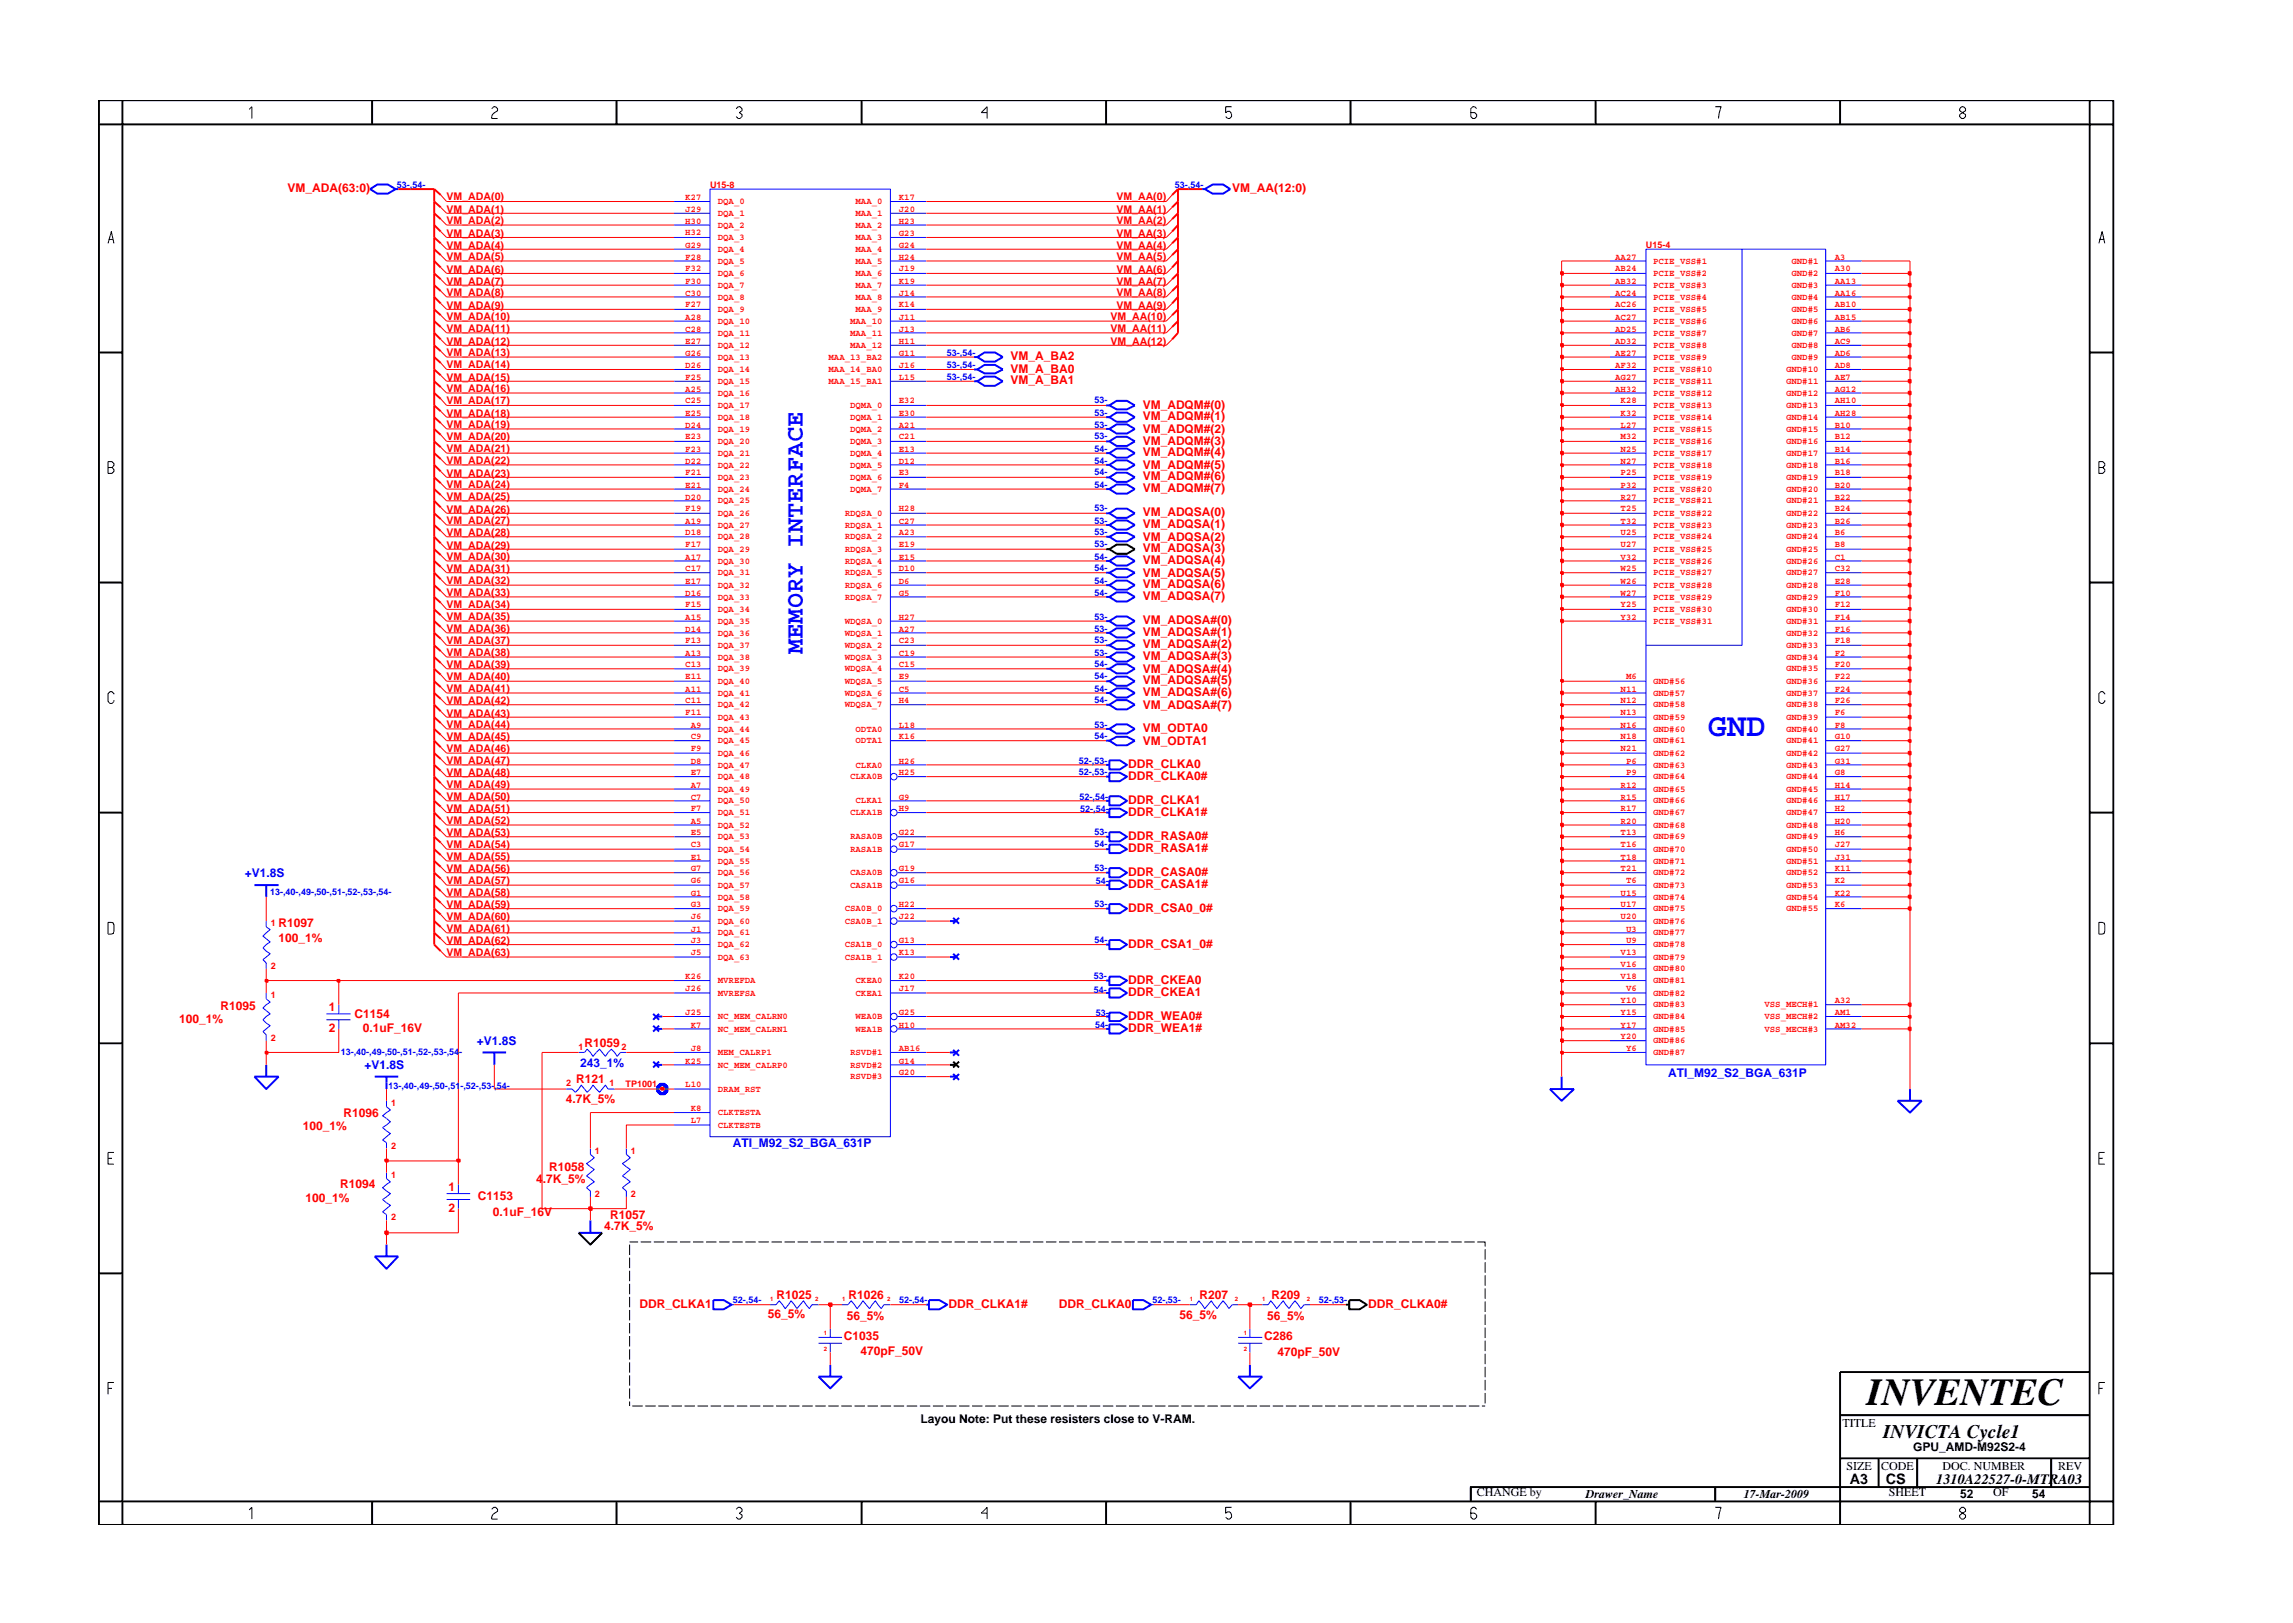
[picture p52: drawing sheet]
<svg xmlns="http://www.w3.org/2000/svg" width="297mm" height="210mm" viewBox="0 0 297 210" stroke-linecap="round" stroke-linejoin="round" font-family="sans-serif">
<defs><g id="words">
<text font-size="5" x="241.8" y="182">INVENTEC</text>
<text font-size="4.2" fill="#00f" x="221.2" y="95.3">GND</text>
<text font-size="3.3" fill="#00f" x="104" y="84.7" transform="rotate(-90 104 84.7)">MEMORY INTERFACE</text>
<text font-size="2.5" x="244" y="186.3">INVICTA Cycle1</text>
<g font-size="1.9">
<text x="239.6" y="192.2">A3</text>
<text x="244.3" y="192.3">CS</text>
<text x="250.8" y="192.2">1310A22527-0-MTRA03</text>
</g>
<g font-size="1.6" fill="#f00">
<text x="37.2" y="24.9">VM_ADA(63:0)</text>
<text x="159.6" y="24.9">VM_AA(12:0)</text>
<text x="130.9" y="46.7">VM_A_BA2</text>
<text x="130.9" y="49.8">VM_A_BA1</text>
<text x="130.9" y="48.3">VM_A_BA0</text>
<text x="148" y="52.9">VM_ADQM#(0)</text>
<text x="148" y="57.6">VM_ADQM#(3)</text>
<text x="148" y="54.5">VM_ADQM#(1)</text>
<text x="148" y="56.1">VM_ADQM#(2)</text>
<text x="148" y="59.1">VM_ADQM#(4)</text>
<text x="148" y="62.2">VM_ADQM#(6)</text>
<text x="148" y="63.8">VM_ADQM#(7)</text>
<text x="148" y="60.7">VM_ADQM#(5)</text>
<text x="148" y="70">VM_ADQSA(2)</text>
<text x="148" y="71.6">VM_ADQSA(3)</text>
<text x="148" y="66.9">VM_ADQSA(0)</text>
<text x="148" y="68.4">VM_ADQSA(1)</text>
<text x="148" y="73.1">VM_ADQSA(4)</text>
<text x="148" y="74.7">VM_ADQSA(5)</text>
<text x="148" y="76.2">VM_ADQSA(6)</text>
<text x="148" y="77.7">VM_ADQSA(7)</text>
<text x="148" y="80.9">VM_ADQSA#(0)</text>
<text x="148" y="82.4">VM_ADQSA#(1)</text>
<text x="148" y="88.7">VM_ADQSA#(5)</text>
<text x="148" y="84">VM_ADQSA#(2)</text>
<text x="148" y="85.5">VM_ADQSA#(3)</text>
<text x="148" y="87.1">VM_ADQSA#(4)</text>
<text x="148" y="90.2">VM_ADQSA#(6)</text>
<text x="148" y="91.8">VM_ADQSA#(7)</text>
<text x="148" y="94.8">VM_ODTA0</text>
<text x="146.2" y="101">DDR_CLKA0#</text>
<text x="146.2" y="99.5">DDR_CLKA0</text>
<text x="148" y="96.5">VM_ODTA1</text>
<text x="146.2" y="104.2">DDR_CLKA1</text>
<text x="146.2" y="105.7">DDR_CLKA1#</text>
<text x="146.2" y="108.8">DDR_RASA0#</text>
<text x="146.2" y="110.3">DDR_RASA1#</text>
<text x="146.2" y="113.5">DDR_CASA0#</text>
<text x="146.2" y="115">DDR_CASA1#</text>
<text x="146.2" y="118.1">DDR_CSA0_0#</text>
<text x="36.1" y="122">100_1%</text>
<text x="36.1" y="120.1">R1097</text>
<text x="146.2" y="122.8">DDR_CSA1_0#</text>
<text x="28.6" y="130.8">R1095</text>
<text x="42.6" y="130.9">1</text>
<text x="45.9" y="131.8">C1154</text>
<text x="146.2" y="129">DDR_CKEA1</text>
<text x="146.2" y="127.4">DDR_CKEA0</text>
<text x="23.2" y="132.5">100_1%</text>
<text x="42.6" y="133.7">2</text>
<text x="47" y="133.7">0.1uF_16V</text>
<text x="75.7" y="135.6">R1059</text>
<text x="146.2" y="132.1">DDR_WEA0#</text>
<text x="146.2" y="133.7">DDR_WEA1#</text>
<text x="73.3" y="142.9">4.7K_5%</text>
<text x="74.6" y="140.2">R121</text>
<text x="39.2" y="146.4">100_1%</text>
<text x="44.5" y="144.7">R1096</text>
<text x="39.6" y="155.7">100_1%</text>
<text x="44.1" y="154">R1094</text>
<text x="58.1" y="154.3">1</text>
<text x="61.9" y="155.5">C1153</text>
<text x="69.5" y="153.2">4.7K_5%</text>
<text x="71.1" y="151.8">R1058</text>
<text x="58.1" y="157">2</text>
<text x="63.8" y="157.5">0.1uF_16V</text>
<text x="78.3" y="159.3">4.7K_5%</text>
<text x="79" y="157.9">R1057</text>
<text x="82.8" y="169.4">DDR_CLKA1</text>
<text x="99.5" y="170.7">56_5%</text>
<text x="100.6" y="168.3">R1025</text>
<text x="109.3" y="173.6">C1035</text>
<text x="109.7" y="171.1">56_5%</text>
<text x="109.9" y="168.3">R1026</text>
<text x="122.9" y="169.4">DDR_CLKA1#</text>
<text x="137.2" y="169.4">DDR_CLKA0</text>
<text x="152.8" y="170.9">56_5%</text>
<text x="155.4" y="168.3">R207</text>
<text x="163.8" y="173.6">C286</text>
<text x="164.1" y="171.1">56_5%</text>
<text x="164.7" y="168.3">R209</text>
<text x="177.2" y="169.4">DDR_CLKA0#</text>
<text x="111.5" y="175.5">470pF_50V</text>
<text x="165.5" y="175.6">470pF_50V</text>
</g>
<g font-size="1.6" fill="#00f">
<text x="31.7" y="113.6">+V1.8S</text>
<text x="61.8" y="135.4">+V1.8S</text>
<text x="47.2" y="138.5">+V1.8S</text>
<text x="75.2" y="138.3">243_1%</text>
<text x="216.1" y="139.5">ATI_M92_S2_BGA_631P</text>
<text x="94.9" y="148.6">ATI_M92_S2_BGA_631P</text>
</g>
<g font-size="1.6">
<text x="119.2" y="184.3">Layou Note: Put these resisters close to V-RAM.</text>
<text x="238.7" y="184.8">TITLE</text>
<text x="239.2" y="190.4">SIZE</text>
<text x="243.7" y="190.4">CODE</text>
<text x="247.8" y="188">GPU_AMD-M92S2-4</text>
<text x="251.6" y="190.4">DOC. NUMBER</text>
<text x="266.6" y="190.4">REV</text>
<text x="191.3" y="193.9">CHANGE by</text>
<text x="205.4" y="194.1">Drawer_Name</text>
<text x="225.9" y="194.1">17-Mar-2009</text>
<text x="244.7" y="193.9">SHEET</text>
<text x="253.9" y="194.1">52</text>
<text x="258.2" y="193.9">OF</text>
<text x="263.3" y="194.1">54</text>
</g>
<g font-size="1.4" fill="#f00">
<text x="57.9" y="27.5">VM_ADA(1)</text>
<text x="57.9" y="25.9">VM_ADA(0)</text>
<text x="57.9" y="29.1">VM_ADA(2)</text>
<text x="144.6" y="27.5">VM_AA(1)</text>
<text x="144.6" y="29.1">VM_AA(2)</text>
<text x="144.6" y="25.9">VM_AA(0)</text>
<text x="57.9" y="35.3">VM_ADA(6)</text>
<text x="57.9" y="33.7">VM_ADA(5)</text>
<text x="57.9" y="32.2">VM_ADA(4)</text>
<text x="57.9" y="30.7">VM_ADA(3)</text>
<text x="144.6" y="30.7">VM_AA(3)</text>
<text x="144.6" y="32.2">VM_AA(4)</text>
<text x="144.6" y="33.7">VM_AA(5)</text>
<text x="144.6" y="35.3">VM_AA(6)</text>
<text x="57.9" y="40">VM_ADA(9)</text>
<text x="57.9" y="38.4">VM_ADA(8)</text>
<text x="57.9" y="36.9">VM_ADA(7)</text>
<text x="57.9" y="41.5">VM_ADA(10)</text>
<text x="143.9" y="41.5">VM_AA(10)</text>
<text x="144.6" y="36.9">VM_AA(7)</text>
<text x="144.6" y="38.4">VM_AA(8)</text>
<text x="144.6" y="40">VM_AA(9)</text>
<text x="57.9" y="46.2">VM_ADA(13)</text>
<text x="57.9" y="47.7">VM_ADA(14)</text>
<text x="57.9" y="44.6">VM_ADA(12)</text>
<text x="57.9" y="43">VM_ADA(11)</text>
<text x="143.9" y="44.6">VM_AA(12)</text>
<text x="143.9" y="43">VM_AA(11)</text>
<text x="57.9" y="54">VM_ADA(18)</text>
<text x="57.9" y="52.4">VM_ADA(17)</text>
<text x="57.9" y="50.8">VM_ADA(16)</text>
<text x="57.9" y="49.3">VM_ADA(15)</text>
<text x="57.9" y="58.6">VM_ADA(21)</text>
<text x="57.9" y="57">VM_ADA(20)</text>
<text x="57.9" y="55.5">VM_ADA(19)</text>
<text x="57.9" y="64.8">VM_ADA(25)</text>
<text x="57.9" y="63.3">VM_ADA(24)</text>
<text x="57.9" y="61.8">VM_ADA(23)</text>
<text x="57.9" y="60.1">VM_ADA(22)</text>
<text x="57.9" y="67.9">VM_ADA(27)</text>
<text x="57.9" y="66.4">VM_ADA(26)</text>
<text x="57.9" y="71.1">VM_ADA(29)</text>
<text x="57.9" y="69.5">VM_ADA(28)</text>
<text x="57.9" y="74.1">VM_ADA(31)</text>
<text x="57.9" y="77.2">VM_ADA(33)</text>
<text x="57.9" y="75.7">VM_ADA(32)</text>
<text x="57.9" y="72.6">VM_ADA(30)</text>
<text x="57.9" y="81.9">VM_ADA(36)</text>
<text x="57.9" y="80.4">VM_ADA(35)</text>
<text x="57.9" y="78.8">VM_ADA(34)</text>
<text x="57.9" y="83.4">VM_ADA(37)</text>
<text x="57.9" y="85">VM_ADA(38)</text>
<text x="57.9" y="89.7">VM_ADA(41)</text>
<text x="57.9" y="88.1">VM_ADA(40)</text>
<text x="57.9" y="86.6">VM_ADA(39)</text>
<text x="57.9" y="95.9">VM_ADA(45)</text>
<text x="57.9" y="94.3">VM_ADA(44)</text>
<text x="57.9" y="92.8">VM_ADA(43)</text>
<text x="57.9" y="91.2">VM_ADA(42)</text>
<text x="57.9" y="100.5">VM_ADA(48)</text>
<text x="57.9" y="99">VM_ADA(47)</text>
<text x="57.9" y="97.5">VM_ADA(46)</text>
<text x="57.9" y="103.7">VM_ADA(50)</text>
<text x="57.9" y="106.8">VM_ADA(52)</text>
<text x="57.9" y="102.1">VM_ADA(49)</text>
<text x="57.9" y="105.2">VM_ADA(51)</text>
<text x="57.9" y="111.4">VM_ADA(55)</text>
<text x="57.9" y="113">VM_ADA(56)</text>
<text x="57.9" y="109.8">VM_ADA(54)</text>
<text x="57.9" y="108.3">VM_ADA(53)</text>
<text x="57.9" y="117.6">VM_ADA(59)</text>
<text x="57.9" y="116.1">VM_ADA(58)</text>
<text x="57.9" y="114.5">VM_ADA(57)</text>
<text x="57.9" y="119.2">VM_ADA(60)</text>
<text x="57.9" y="120.8">VM_ADA(61)</text>
<text x="57.9" y="123.9">VM_ADA(63)</text>
<text x="57.9" y="122.3">VM_ADA(62)</text>
</g>
<g font-size="1.2" fill="#00f">
<text x="51.4" y="24.3">53-,54-</text>
<text x="152.2" y="24.3">53-,54-</text>
<text x="122.7" y="47.6">53-,54-</text>
<text x="122.7" y="46.1">53-,54-</text>
<text x="122.7" y="49.2">53-,54-</text>
<text x="141.8" y="52.3">53-</text>
<text x="141.8" y="53.9">53-</text>
<text x="141.8" y="55.4">53-</text>
<text x="141.8" y="58.5">54-</text>
<text x="141.8" y="56.9">53-</text>
<text x="141.8" y="63.2">54-</text>
<text x="141.8" y="60.1">54-</text>
<text x="141.8" y="61.6">54-</text>
<text x="141.8" y="70.9">53-</text>
<text x="141.8" y="67.8">53-</text>
<text x="141.8" y="66.2">53-</text>
<text x="141.8" y="69.4">53-</text>
<text x="141.8" y="72.5">54-</text>
<text x="141.8" y="75.6">54-</text>
<text x="141.8" y="74">54-</text>
<text x="141.8" y="77.2">54-</text>
<text x="141.8" y="81.8">53-</text>
<text x="141.8" y="83.3">53-</text>
<text x="141.8" y="80.3">53-</text>
<text x="141.8" y="89.6">54-</text>
<text x="141.8" y="88">54-</text>
<text x="141.8" y="86.5">54-</text>
<text x="141.8" y="84.9">53-</text>
<text x="141.8" y="91.1">54-</text>
<text x="141.8" y="95.8">54-</text>
<text x="141.8" y="94.3">53-</text>
<text x="139.8" y="100.4">52-,53-</text>
<text x="139.8" y="98.9">52-,53-</text>
<text x="139.8" y="103.7">52-,54-</text>
<text x="139.9" y="105.2">52-,54-</text>
<text x="141.8" y="112.9">53-</text>
<text x="141.8" y="108.2">53-</text>
<text x="141.8" y="109.8">54-</text>
<text x="35" y="116">13-,40-,49-,50-,51-,52-,53-,54-</text>
<text x="141.8" y="117.5">53-</text>
<text x="141.9" y="114.6">54-</text>
<text x="141.8" y="122.2">54-</text>
<text x="141.7" y="128.6">54-</text>
<text x="141.7" y="126.8">53-</text>
<text x="141.9" y="131.6">53-</text>
<text x="44.2" y="136.7">13-,40-,49-,50-,51-,52-,53-,54-</text>
<text x="141.9" y="133.1">54-</text>
<text x="50.3" y="141">13-,40-,49-,50-,51-,52-,53-,54-</text>
<text x="94.9" y="168.9">52-,54-</text>
<text x="116.5" y="168.9">52-,54-</text>
<text x="149.3" y="168.9">52-,53-</text>
<text x="170.8" y="168.9">52-,53-</text>
</g>
<g font-size="1.2" fill="#f00">
<text x="88.8" y="29">H30</text>
<text x="88.8" y="25.9">K27</text>
<text x="88.8" y="27.5">J29</text>
<text x="92" y="24.3">U15-8</text>
<text x="93" y="29.5">DQA_2</text>
<text x="93" y="26.4">DQA_0</text>
<text x="93" y="28">DQA_1</text>
<text x="110.8" y="26.4">MAA_0</text>
<text x="110.8" y="28">MAA_1</text>
<text x="110.8" y="29.5">MAA_2</text>
<text x="116.4" y="25.9">K17</text>
<text x="116.4" y="27.5">J20</text>
<text x="116.4" y="29">H23</text>
<text x="88.8" y="35.2">F32</text>
<text x="88.8" y="33.6">F28</text>
<text x="88.8" y="32.1">G29</text>
<text x="88.8" y="30.5">H32</text>
<text x="93" y="35.8">DQA_6</text>
<text x="93" y="34.2">DQA_5</text>
<text x="93" y="32.6">DQA_4</text>
<text x="93" y="31.1">DQA_3</text>
<text x="110.8" y="32.6">MAA_4</text>
<text x="110.8" y="34.2">MAA_5</text>
<text x="110.8" y="35.8">MAA_6</text>
<text x="110.8" y="31.1">MAA_3</text>
<text x="116.4" y="32.1">G24</text>
<text x="116.4" y="33.6">H24</text>
<text x="116.4" y="35.2">J19</text>
<text x="116.4" y="30.5">G23</text>
<text x="209.2" y="35.2">AB24</text>
<text x="209.2" y="33.6">AA27</text>
<text x="213.2" y="32.1">U15-4</text>
<text x="214.2" y="35.8">PCIE_VSS#2</text>
<text x="214.2" y="34.2">PCIE_VSS#1</text>
<text x="232.1" y="35.8">GND#2</text>
<text x="232.1" y="34.2">GND#1</text>
<text x="237.7" y="35.2">A30</text>
<text x="237.7" y="33.6">A3</text>
<text x="88.8" y="36.8">F30</text>
<text x="88.8" y="41.4">A28</text>
<text x="88.8" y="38.3">C30</text>
<text x="88.8" y="39.8">F27</text>
<text x="93" y="37.3">DQA_7</text>
<text x="93" y="41.9">DQA_10</text>
<text x="93" y="38.8">DQA_8</text>
<text x="93" y="40.4">DQA_9</text>
<text x="110.1" y="41.9">MAA_10</text>
<text x="110.8" y="37.3">MAA_7</text>
<text x="110.8" y="38.8">MAA_8</text>
<text x="110.8" y="40.4">MAA_9</text>
<text x="116.4" y="36.8">K19</text>
<text x="116.4" y="38.3">J14</text>
<text x="116.4" y="39.8">K14</text>
<text x="116.4" y="41.4">J11</text>
<text x="209.2" y="36.8">AB32</text>
<text x="209.2" y="38.3">AC24</text>
<text x="209.2" y="39.8">AC26</text>
<text x="209.2" y="41.4">AC27</text>
<text x="214.2" y="37.3">PCIE_VSS#3</text>
<text x="214.2" y="38.8">PCIE_VSS#4</text>
<text x="214.2" y="40.4">PCIE_VSS#5</text>
<text x="214.2" y="41.9">PCIE_VSS#6</text>
<text x="232.1" y="41.9">GND#6</text>
<text x="232.1" y="40.4">GND#5</text>
<text x="232.1" y="38.8">GND#4</text>
<text x="232.1" y="37.3">GND#3</text>
<text x="237.7" y="41.4">AB15</text>
<text x="237.7" y="39.8">AB10</text>
<text x="237.7" y="38.3">AA16</text>
<text x="237.7" y="36.8">AA13</text>
<text x="88.8" y="43">C28</text>
<text x="88.8" y="44.6">E27</text>
<text x="88.8" y="46.1">G26</text>
<text x="88.8" y="47.6">D26</text>
<text x="93" y="43.5">DQA_11</text>
<text x="93" y="45.1">DQA_12</text>
<text x="93" y="46.6">DQA_13</text>
<text x="107.3" y="46.6">MAA_13_BA2</text>
<text x="110.1" y="43.5">MAA_11</text>
<text x="110.1" y="45.1">MAA_12</text>
<text x="116.4" y="43">J13</text>
<text x="116.4" y="44.6">H11</text>
<text x="116.4" y="46.1">G11</text>
<text x="116.4" y="47.6">J16</text>
<text x="209.2" y="47.6">AF32</text>
<text x="209.2" y="43">AD25</text>
<text x="209.2" y="44.6">AD32</text>
<text x="209.2" y="46.1">AE27</text>
<text x="214.2" y="43.5">PCIE_VSS#7</text>
<text x="214.2" y="45.1">PCIE_VSS#8</text>
<text x="214.2" y="46.6">PCIE_VSS#9</text>
<text x="232.1" y="46.6">GND#9</text>
<text x="232.1" y="45.1">GND#8</text>
<text x="232.1" y="43.5">GND#7</text>
<text x="237.7" y="46.1">AD6</text>
<text x="237.7" y="44.6">AC9</text>
<text x="237.7" y="43">AB6</text>
<text x="237.7" y="47.6">AD8</text>
<text x="88.8" y="50.7">A25</text>
<text x="88.8" y="52.3">C25</text>
<text x="88.8" y="53.9">E25</text>
<text x="88.8" y="49.2">F25</text>
<text x="93" y="52.9">DQA_17</text>
<text x="93" y="48.2">DQA_14</text>
<text x="93" y="49.7">DQA_15</text>
<text x="93" y="51.3">DQA_16</text>
<text x="107.3" y="48.2">MAA_14_BA0</text>
<text x="107.3" y="49.7">MAA_15_BA1</text>
<text x="110.1" y="52.9">DQMA_0</text>
<text x="116.4" y="52.3">E32</text>
<text x="116.4" y="53.9">E30</text>
<text x="116.4" y="49.2">L15</text>
<text x="209.2" y="49.2">AG27</text>
<text x="209.2" y="50.7">AH32</text>
<text x="209.9" y="53.9">K32</text>
<text x="209.9" y="52.3">K28</text>
<text x="214.2" y="48.2">PCIE_VSS#10</text>
<text x="214.2" y="49.7">PCIE_VSS#11</text>
<text x="214.2" y="51.3">PCIE_VSS#12</text>
<text x="214.2" y="52.9">PCIE_VSS#13</text>
<text x="231.4" y="48.2">GND#10</text>
<text x="231.4" y="49.7">GND#11</text>
<text x="231.4" y="51.3">GND#12</text>
<text x="231.4" y="52.9">GND#13</text>
<text x="237.7" y="49.2">AE7</text>
<text x="237.7" y="50.7">AG12</text>
<text x="237.7" y="52.3">AH10</text>
<text x="237.7" y="53.9">AH28</text>
<text x="88.8" y="55.4">D24</text>
<text x="88.8" y="56.9">E23</text>
<text x="88.8" y="58.5">F23</text>
<text x="93" y="54.4">DQA_18</text>
<text x="93" y="55.9">DQA_19</text>
<text x="93" y="57.5">DQA_20</text>
<text x="93" y="59">DQA_21</text>
<text x="110.1" y="54.4">DQMA_1</text>
<text x="110.1" y="55.9">DQMA_2</text>
<text x="110.1" y="57.5">DQMA_3</text>
<text x="110.1" y="59">DQMA_4</text>
<text x="116.4" y="55.4">A21</text>
<text x="116.4" y="56.9">C21</text>
<text x="116.4" y="58.5">E13</text>
<text x="209.9" y="55.4">L27</text>
<text x="209.9" y="56.9">M32</text>
<text x="209.9" y="58.5">N25</text>
<text x="214.2" y="54.4">PCIE_VSS#14</text>
<text x="214.2" y="55.9">PCIE_VSS#15</text>
<text x="214.2" y="57.5">PCIE_VSS#16</text>
<text x="214.2" y="59">PCIE_VSS#17</text>
<text x="231.4" y="57.5">GND#16</text>
<text x="231.4" y="59">GND#17</text>
<text x="231.4" y="54.4">GND#14</text>
<text x="231.4" y="55.9">GND#15</text>
<text x="237.7" y="55.4">B10</text>
<text x="237.7" y="56.9">B12</text>
<text x="237.7" y="58.5">B14</text>
<text x="88.8" y="60.1">D22</text>
<text x="88.8" y="61.6">F21</text>
<text x="88.8" y="63.2">E21</text>
<text x="88.8" y="64.7">D20</text>
<text x="93" y="60.6">DQA_22</text>
<text x="93" y="62.2">DQA_23</text>
<text x="93" y="63.7">DQA_24</text>
<text x="93" y="65.2">DQA_25</text>
<text x="110.1" y="60.6">DQMA_5</text>
<text x="110.1" y="62.2">DQMA_6</text>
<text x="110.1" y="63.7">DQMA_7</text>
<text x="116.4" y="60.1">D12</text>
<text x="116.4" y="61.6">E3</text>
<text x="116.4" y="63.2">F4</text>
<text x="209.9" y="60.1">N27</text>
<text x="209.9" y="61.6">P25</text>
<text x="209.9" y="63.2">P32</text>
<text x="209.9" y="64.7">R27</text>
<text x="214.2" y="60.6">PCIE_VSS#18</text>
<text x="214.2" y="62.2">PCIE_VSS#19</text>
<text x="214.2" y="63.7">PCIE_VSS#20</text>
<text x="214.2" y="65.2">PCIE_VSS#21</text>
<text x="231.4" y="60.6">GND#18</text>
<text x="231.4" y="62.2">GND#19</text>
<text x="231.4" y="63.7">GND#20</text>
<text x="231.4" y="65.2">GND#21</text>
<text x="237.7" y="60.1">B16</text>
<text x="237.7" y="61.6">B18</text>
<text x="237.7" y="63.2">B20</text>
<text x="237.7" y="64.7">B22</text>
<text x="88.8" y="66.2">F19</text>
<text x="88.8" y="67.8">A19</text>
<text x="88.8" y="69.4">D18</text>
<text x="88.8" y="70.9">F17</text>
<text x="93" y="66.8">DQA_26</text>
<text x="93" y="68.4">DQA_27</text>
<text x="93" y="69.9">DQA_28</text>
<text x="93" y="71.5">DQA_29</text>
<text x="109.4" y="66.8">RDQSA_0</text>
<text x="109.4" y="68.4">RDQSA_1</text>
<text x="109.4" y="69.9">RDQSA_2</text>
<text x="109.4" y="71.5">RDQSA_3</text>
<text x="116.4" y="66.2">H28</text>
<text x="116.4" y="67.8">C27</text>
<text x="116.4" y="69.4">A23</text>
<text x="116.4" y="70.9">E19</text>
<text x="209.9" y="67.8">T32</text>
<text x="209.9" y="69.4">U25</text>
<text x="209.9" y="70.9">U27</text>
<text x="209.9" y="66.2">T25</text>
<text x="214.2" y="69.9">PCIE_VSS#24</text>
<text x="214.2" y="71.5">PCIE_VSS#25</text>
<text x="214.2" y="66.8">PCIE_VSS#22</text>
<text x="214.2" y="68.4">PCIE_VSS#23</text>
<text x="231.4" y="71.5">GND#25</text>
<text x="231.4" y="66.8">GND#22</text>
<text x="231.4" y="68.4">GND#23</text>
<text x="231.4" y="69.9">GND#24</text>
<text x="237.7" y="70.9">B8</text>
<text x="237.7" y="66.2">B24</text>
<text x="237.7" y="67.8">B26</text>
<text x="237.7" y="69.4">B6</text>
<text x="88.8" y="72.5">A17</text>
<text x="88.8" y="74">C17</text>
<text x="88.8" y="75.6">E17</text>
<text x="88.8" y="77.2">D16</text>
<text x="93" y="73">DQA_30</text>
<text x="93" y="74.5">DQA_31</text>
<text x="93" y="76.1">DQA_32</text>
<text x="93" y="77.7">DQA_33</text>
<text x="109.4" y="76.1">RDQSA_6</text>
<text x="109.4" y="77.7">RDQSA_7</text>
<text x="109.4" y="73">RDQSA_4</text>
<text x="109.4" y="74.5">RDQSA_5</text>
<text x="116.4" y="74">D10</text>
<text x="116.4" y="75.6">D6</text>
<text x="116.4" y="77.2">G5</text>
<text x="116.4" y="72.5">E15</text>
<text x="209.9" y="72.5">V32</text>
<text x="209.9" y="74">W25</text>
<text x="209.9" y="75.6">W26</text>
<text x="209.9" y="77.2">W27</text>
<text x="214.2" y="73">PCIE_VSS#26</text>
<text x="214.2" y="74.5">PCIE_VSS#27</text>
<text x="214.2" y="76.1">PCIE_VSS#28</text>
<text x="214.2" y="77.7">PCIE_VSS#29</text>
<text x="231.4" y="73">GND#26</text>
<text x="231.4" y="74.5">GND#27</text>
<text x="231.4" y="76.1">GND#28</text>
<text x="231.4" y="77.7">GND#29</text>
<text x="237.7" y="72.5">C1</text>
<text x="237.7" y="74">C32</text>
<text x="237.7" y="75.6">E28</text>
<text x="237.7" y="77.2">F10</text>
<text x="88.8" y="81.8">D14</text>
<text x="88.8" y="83.3">F13</text>
<text x="88.8" y="78.7">F15</text>
<text x="88.8" y="80.3">A15</text>
<text x="93" y="82.3">DQA_36</text>
<text x="93" y="83.9">DQA_37</text>
<text x="93" y="79.3">DQA_34</text>
<text x="93" y="80.8">DQA_35</text>
<text x="109.4" y="80.8">WDQSA_0</text>
<text x="109.4" y="82.3">WDQSA_1</text>
<text x="109.4" y="83.9">WDQSA_2</text>
<text x="116.4" y="80.3">H27</text>
<text x="116.4" y="81.8">A27</text>
<text x="116.4" y="83.3">C23</text>
<text x="209.9" y="78.7">Y25</text>
<text x="209.9" y="80.3">Y32</text>
<text x="214.2" y="79.3">PCIE_VSS#30</text>
<text x="214.2" y="80.8">PCIE_VSS#31</text>
<text x="231.4" y="79.3">GND#30</text>
<text x="231.4" y="80.8">GND#31</text>
<text x="231.4" y="82.3">GND#32</text>
<text x="231.4" y="83.9">GND#33</text>
<text x="237.7" y="78.7">F12</text>
<text x="237.7" y="80.3">F14</text>
<text x="237.7" y="81.8">F16</text>
<text x="237.7" y="83.3">F18</text>
<text x="88.8" y="84.9">A13</text>
<text x="88.8" y="86.5">C13</text>
<text x="88.8" y="88">E11</text>
<text x="88.8" y="89.6">A11</text>
<text x="93" y="85.5">DQA_38</text>
<text x="93" y="87">DQA_39</text>
<text x="93" y="88.6">DQA_40</text>
<text x="109.4" y="88.6">WDQSA_5</text>
<text x="109.4" y="85.5">WDQSA_3</text>
<text x="109.4" y="87">WDQSA_4</text>
<text x="116.4" y="88">E9</text>
<text x="116.4" y="89.6">C5</text>
<text x="116.4" y="84.9">C19</text>
<text x="116.4" y="86.5">C15</text>
<text x="209.9" y="89.6">N11</text>
<text x="210.6" y="88">M6</text>
<text x="214.2" y="88.6">GND#56</text>
<text x="231.4" y="87">GND#35</text>
<text x="231.4" y="88.6">GND#36</text>
<text x="231.4" y="85.5">GND#34</text>
<text x="237.7" y="86.5">F20</text>
<text x="237.7" y="88">F22</text>
<text x="237.7" y="89.6">F24</text>
<text x="237.7" y="84.9">F2</text>
<text x="88.8" y="91.1">C11</text>
<text x="88.8" y="92.7">F11</text>
<text x="89.5" y="95.8">C9</text>
<text x="89.5" y="94.3">A9</text>
<text x="93" y="90.1">DQA_41</text>
<text x="93" y="91.6">DQA_42</text>
<text x="93" y="93.3">DQA_43</text>
<text x="93" y="94.8">DQA_44</text>
<text x="109.4" y="90.1">WDQSA_6</text>
<text x="109.4" y="91.6">WDQSA_7</text>
<text x="110.8" y="94.8">ODTA0</text>
<text x="116.4" y="91.1">H4</text>
<text x="116.4" y="94.3">L18</text>
<text x="116.4" y="95.8">K16</text>
<text x="209.9" y="91.1">N12</text>
<text x="209.9" y="92.7">N13</text>
<text x="209.9" y="94.3">N16</text>
<text x="209.9" y="95.8">N18</text>
<text x="214.2" y="90.1">GND#57</text>
<text x="214.2" y="91.6">GND#58</text>
<text x="214.2" y="93.3">GND#59</text>
<text x="214.2" y="94.8">GND#60</text>
<text x="231.4" y="90.1">GND#37</text>
<text x="231.4" y="91.6">GND#38</text>
<text x="231.4" y="93.3">GND#39</text>
<text x="231.4" y="94.8">GND#40</text>
<text x="237.7" y="91.1">F26</text>
<text x="237.7" y="92.7">F6</text>
<text x="237.7" y="94.3">F8</text>
<text x="237.7" y="95.8">G10</text>
<text x="89.5" y="97.3">F9</text>
<text x="89.5" y="98.9">D8</text>
<text x="89.5" y="100.4">E7</text>
<text x="93" y="97.9">DQA_46</text>
<text x="93" y="99.4">DQA_47</text>
<text x="93" y="101">DQA_48</text>
<text x="93" y="96.3">DQA_45</text>
<text x="110.1" y="101">CLKA0B</text>
<text x="110.8" y="99.4">CLKA0</text>
<text x="110.8" y="96.3">ODTA1</text>
<text x="116.4" y="98.9">H26</text>
<text x="116.4" y="100.4">H25</text>
<text x="209.9" y="97.3">N21</text>
<text x="210.6" y="100.4">P9</text>
<text x="210.6" y="98.9">P6</text>
<text x="214.2" y="101">GND#64</text>
<text x="214.2" y="96.3">GND#61</text>
<text x="214.2" y="97.9">GND#62</text>
<text x="214.2" y="99.4">GND#63</text>
<text x="231.4" y="96.3">GND#41</text>
<text x="231.4" y="97.9">GND#42</text>
<text x="231.4" y="99.4">GND#43</text>
<text x="231.4" y="101">GND#44</text>
<text x="237.7" y="100.4">G8</text>
<text x="237.7" y="97.3">G27</text>
<text x="237.7" y="98.9">G31</text>
<text x="89.5" y="102.1">A7</text>
<text x="89.5" y="103.6">C7</text>
<text x="89.5" y="105.1">F7</text>
<text x="89.5" y="106.7">A5</text>
<text x="93" y="102.6">DQA_49</text>
<text x="93" y="104.1">DQA_50</text>
<text x="93" y="105.6">DQA_51</text>
<text x="93" y="107.2">DQA_52</text>
<text x="110.1" y="105.6">CLKA1B</text>
<text x="110.8" y="104.1">CLKA1</text>
<text x="116.4" y="103.6">G9</text>
<text x="116.4" y="105.1">H9</text>
<text x="209.9" y="102.1">R12</text>
<text x="209.9" y="103.6">R15</text>
<text x="209.9" y="105.1">R17</text>
<text x="209.9" y="106.7">R20</text>
<text x="214.2" y="102.6">GND#65</text>
<text x="214.2" y="104.1">GND#66</text>
<text x="214.2" y="105.6">GND#67</text>
<text x="214.2" y="107.2">GND#68</text>
<text x="231.4" y="102.6">GND#45</text>
<text x="231.4" y="104.1">GND#46</text>
<text x="231.4" y="105.6">GND#47</text>
<text x="231.4" y="107.2">GND#48</text>
<text x="237.7" y="102.1">H14</text>
<text x="237.7" y="103.6">H17</text>
<text x="237.7" y="105.1">H2</text>
<text x="237.7" y="106.7">H20</text>
<text x="89.5" y="111.4">E1</text>
<text x="89.5" y="112.9">G7</text>
<text x="89.5" y="108.2">E5</text>
<text x="89.5" y="109.8">C3</text>
<text x="93" y="111.9">DQA_55</text>
<text x="93" y="113.4">DQA_56</text>
<text x="93" y="108.7">DQA_53</text>
<text x="93" y="110.4">DQA_54</text>
<text x="110.1" y="113.4">CASA0B</text>
<text x="110.1" y="108.7">RASA0B</text>
<text x="110.1" y="110.4">RASA1B</text>
<text x="116.4" y="112.9">G19</text>
<text x="116.4" y="108.2">G22</text>
<text x="116.4" y="109.8">G17</text>
<text x="209.9" y="108.2">T13</text>
<text x="209.9" y="109.8">T16</text>
<text x="209.9" y="111.4">T18</text>
<text x="209.9" y="112.9">T21</text>
<text x="214.2" y="108.7">GND#69</text>
<text x="214.2" y="110.4">GND#70</text>
<text x="214.2" y="111.9">GND#71</text>
<text x="214.2" y="113.4">GND#72</text>
<text x="231.4" y="108.7">GND#49</text>
<text x="231.4" y="110.4">GND#50</text>
<text x="231.4" y="111.9">GND#51</text>
<text x="231.4" y="113.4">GND#52</text>
<text x="237.7" y="108.2">H6</text>
<text x="237.7" y="109.8">J27</text>
<text x="237.7" y="111.4">J31</text>
<text x="237.7" y="112.9">K11</text>
<text x="35.1" y="119.9">1</text>
<text x="89.5" y="114.4">G6</text>
<text x="89.5" y="116">G1</text>
<text x="89.5" y="117.5">G3</text>
<text x="89.5" y="119.1">J6</text>
<text x="93" y="115">DQA_57</text>
<text x="93" y="116.5">DQA_58</text>
<text x="93" y="118.1">DQA_59</text>
<text x="93" y="119.7">DQA_60</text>
<text x="109.4" y="118.1">CSA0B_0</text>
<text x="109.4" y="119.7">CSA0B_1</text>
<text x="110.1" y="115">CASA1B</text>
<text x="116.4" y="114.4">G16</text>
<text x="116.4" y="117.5">H22</text>
<text x="116.4" y="119.1">J22</text>
<text x="209.9" y="116">U15</text>
<text x="209.9" y="117.5">U17</text>
<text x="209.9" y="119.1">U20</text>
<text x="210.6" y="114.4">T6</text>
<text x="214.2" y="116.5">GND#74</text>
<text x="214.2" y="118.1">GND#75</text>
<text x="214.2" y="119.7">GND#76</text>
<text x="214.2" y="115">GND#73</text>
<text x="231.4" y="116.5">GND#54</text>
<text x="231.4" y="118.1">GND#55</text>
<text x="231.4" y="115">GND#53</text>
<text x="237.7" y="116">K22</text>
<text x="237.7" y="117.5">K6</text>
<text x="237.7" y="114.4">K2</text>
<text x="35.1" y="125.5">2</text>
<text x="89.5" y="120.7">J1</text>
<text x="89.5" y="122.2">J3</text>
<text x="89.5" y="123.7">J5</text>
<text x="93" y="121.2">DQA_61</text>
<text x="93" y="122.7">DQA_62</text>
<text x="93" y="124.3">DQA_63</text>
<text x="109.4" y="122.7">CSA1B_0</text>
<text x="109.4" y="124.3">CSA1B_1</text>
<text x="116.4" y="122.2">G13</text>
<text x="116.4" y="123.7">K13</text>
<text x="209.9" y="123.7">V13</text>
<text x="209.9" y="125.3">V16</text>
<text x="210.6" y="120.7">U3</text>
<text x="210.6" y="122.2">U9</text>
<text x="214.2" y="121.2">GND#77</text>
<text x="214.2" y="122.7">GND#78</text>
<text x="214.2" y="124.3">GND#79</text>
<text x="214.2" y="125.8">GND#80</text>
<text x="35.1" y="129.3">1</text>
<text x="88.8" y="126.9">K26</text>
<text x="88.8" y="128.4">J26</text>
<text x="88.8" y="131.5">J25</text>
<text x="93" y="127.4">MVREFDA</text>
<text x="93" y="129">MVREFSA</text>
<text x="110.8" y="127.4">CKEA0</text>
<text x="110.8" y="129">CKEA1</text>
<text x="116.4" y="126.9">K20</text>
<text x="116.4" y="128.4">J17</text>
<text x="116.4" y="131.5">G25</text>
<text x="209.9" y="130">Y10</text>
<text x="209.9" y="131.5">Y15</text>
<text x="209.9" y="126.9">V18</text>
<text x="210.6" y="128.4">V6</text>
<text x="214.2" y="130.5">GND#83</text>
<text x="214.2" y="127.4">GND#81</text>
<text x="214.2" y="129">GND#82</text>
<text x="228.6" y="130.5">VSS_MECH#1</text>
<text x="237.7" y="130">A32</text>
<text x="237.7" y="131.5">AM1</text>
<text x="35.1" y="134.8">2</text>
<text x="75" y="136">1</text>
<text x="80.5" y="136">2</text>
<text x="88.8" y="137.8">K25</text>
<text x="89.5" y="136.2">J8</text>
<text x="89.5" y="133.1">K7</text>
<text x="93" y="136.7">MEM_CALRP1</text>
<text x="93" y="132">NC_MEM_CALRN0</text>
<text x="93" y="133.6">NC_MEM_CALRN1</text>
<text x="110.1" y="136.7">RSVD#1</text>
<text x="110.8" y="132">WEA0B</text>
<text x="110.8" y="133.6">WEA1B</text>
<text x="116.4" y="133.1">H10</text>
<text x="116.4" y="136.2">AB16</text>
<text x="116.4" y="137.8">G14</text>
<text x="209.9" y="133.1">Y17</text>
<text x="209.9" y="134.6">Y20</text>
<text x="210.6" y="136.2">Y6</text>
<text x="214.2" y="132">GND#84</text>
<text x="214.2" y="133.6">GND#85</text>
<text x="214.2" y="135.2">GND#86</text>
<text x="214.2" y="136.7">GND#87</text>
<text x="228.6" y="132">VSS_MECH#2</text>
<text x="228.6" y="133.6">VSS_MECH#3</text>
<text x="237.7" y="133.1">AM32</text>
<text x="50.7" y="143.3">1</text>
<text x="73.3" y="140.7">2</text>
<text x="79" y="140.7">1</text>
<text x="81" y="140.8">TP1001</text>
<text x="88.8" y="140.8">L10</text>
<text x="89.5" y="144">K8</text>
<text x="93" y="141.4">DRAM_RST</text>
<text x="93" y="138.3">NC_MEM_CALRP0</text>
<text x="110.1" y="138.3">RSVD#2</text>
<text x="110.1" y="139.8">RSVD#3</text>
<text x="116.4" y="139.3">G20</text>
<text x="50.7" y="148.8">2</text>
<text x="77.1" y="149.5">1</text>
<text x="81.7" y="149.5">1</text>
<text x="89.5" y="145.5">L7</text>
<text x="93" y="144.5">CLKTESTA</text>
<text x="93" y="146.1">CLKTESTB</text>
<text x="50.7" y="152.6">1</text>
<text x="77.1" y="155.1">2</text>
<text x="81.7" y="155.1">2</text>
<text x="50.7" y="158.1">2</text>
</g>
<g font-size=".8" fill="#f00">
<text x="99.8" y="168.6">1</text>
<text x="105.6" y="168.6">2</text>
<text x="106.7" y="172.9">1</text>
<text x="109.1" y="168.6">1</text>
<text x="114.9" y="168.6">2</text>
<text x="154.1" y="168.6">1</text>
<text x="160" y="168.6">2</text>
<text x="161.1" y="172.9">1</text>
<text x="163.5" y="168.6">1</text>
<text x="169.3" y="168.6">2</text>
<text x="106.7" y="175">2</text>
<text x="161.1" y="175">2</text>
</g>
</g></defs>
<g fill="none" stroke="#00f" stroke-width=".25">
<path d="M47.9 24.5l1-.6h1.3l1.1 .6-1.1 .6h-1.3zM51.3 24.5h.3M155.7 24.5h.4M156.1 24.5l1-.6h1.3l1 .6-1 .6h-1.3zM126.2 47.9h.4M126.2 46.3h.4M126.2 49.4h.4M126.6 47.9l.9-.6h1.4l1 .6-1 .5h-1.4zM126.6 49.4l.9-.6h1.4l1 .6-1 .6h-1.4zM126.6 46.3l.9-.6h1.4l1 .6-1 .5h-1.4zM143.3 58.7h.4M143.3 55.6h.4"/>
<path d="M143.3 54h.4M143.3 57.2h.4M143.3 52.5h.4M143.7 58.7l.9-.6h1.4l1 .6-1 .6h-1.4zM143.7 52.5l.9-.6h1.4l1 .6-1 .5h-1.4zM143.7 55.6l.9-.6h1.4l1 .6-1 .6h-1.4zM143.7 54l.9-.5h1.4l1 .5-1 .6h-1.4zM143.7 57.2l.9-.6h1.4l1 .6-1 .6h-1.4zM143.3 69.5h.4M143.3 66.5h.4M143.3 61.8h.4M143.3 72.7h.4"/>
<path d="M143.3 74.2h.4M143.3 77.3h.4M143.3 68h.4M143.3 60.2h.4M143.3 75.8h.4M143.3 63.4h.4M143.7 69.5l.9-.5h1.4l1 .5-1 .6h-1.4zM143.7 66.5l.9-.6h1.4l1 .6-1 .6h-1.4zM143.7 61.8l.9-.6h1.4l1 .6-1 .6h-1.4zM143.7 72.7l.9-.6h1.4l1 .6-1 .6h-1.4zM143.7 75.8l.9-.6h1.4l1 .6-1 .6h-1.4zM143.7 74.2l.9-.5h1.4l1 .5-1 .6h-1.4z"/>
<path d="M143.7 63.4l.9-.6h1.4l1 .6-1 .6h-1.4zM143.7 77.3l.9-.6h1.4l1 .6-1 .6h-1.4zM143.7 68l.9-.6h1.4l1 .6-1 .6h-1.4zM143.7 60.2l.9-.6h1.4l1 .6-1 .6h-1.4zM143.3 94.4h.4M143.3 85.1h.4M143.3 91.3h.4M143.3 88.3h.4M143.3 99.1h.4M143.3 83.6h.4M143.3 86.6h.4M143.3 82h.4"/>
<path d="M143.3 89.8h.4M143.3 80.5h.4M143.3 96h.4M143.7 94.4l.9-.6h1.4l1 .6-1 .6h-1.4zM143.7 85.1l.9-.6h1.4l1 .6-1 .6h-1.4zM143.7 91.3l.9-.6h1.4l1 .6-1 .6h-1.4zM143.7 88.3l.9-.6h1.4l1 .6-1 .5h-1.4zM143.7 98.5h1.4l.9 .6-.9 .6h-1.4zM143.7 83.6l.9-.6h1.4l1 .6-1 .5h-1.4zM143.7 86.6l.9-.6h1.4l1 .6-1 .6h-1.4zM143.7 96l.9-.6h1.4l1 .6-1 .5h-1.4zM143.7 82l.9-.6h1.4l1 .6-1 .6h-1.4z"/>
<path d="M143.7 89.8l.9-.6h1.4l1 .6-1 .6h-1.4zM143.7 80.5l.9-.6h1.4l1 .6-1 .6h-1.4zM33 114.7h3.1M34.5 114.7v1.5M123 119.3h.9M123.5 118.9l.7 .8M124.2 118.9l-.7 .8M143.3 108.4h.4M143.3 117.7h.4M143.3 114.7h.4M143.3 100.6h.4M143.3 113.1h.4"/>
<path d="M143.3 105.3h.4M143.3 103.7h.4M143.3 110h.4M143.7 107.8h1.4l.9 .6-.9 .6h-1.4zM143.7 117.1h1.4l.9 .6-.9 .6h-1.4zM143.7 114.1h1.4l.9 .6-.9 .5h-1.4zM143.7 100.1h1.4l.9 .5-.9 .6h-1.4zM143.7 112.5h1.4l.9 .6-.9 .6h-1.4zM143.7 104.8h1.4l.9 .5-.9 .6h-1.4zM143.7 103.2h1.4l.9 .5-.9 .6h-1.4zM143.7 109.4h1.4l.9 .6-.9 .5h-1.4zM33 139.5h3.1l-1.6 1.6z"/>
<path d="M34.5 138v1.5M48.5 139.5h3.1M50.1 139.5v1.6M62.5 136.3h3.1M64 136.3v1.7M84.6 131.3l.8 .8M84.6 137.5l.8 .8M84.6 132.9l.8 .7M85 131.7h.8M85 138h.8M85 133.3h.8M85.4 131.3l-.8 .8"/>
<path d="M85.4 137.5l-.8 .8M85.4 132.9l-.8 .7M123 136.3h.9M123 139.5h.9M123 124h.9M123.5 136l.7 .8M123.5 139.1l.7 .8M123.5 123.6l.7 .7M124.2 136l-.7 .8M124.2 123.6l-.7 .7M124.2 139.1l-.7 .8M143.3 131.7h.4"/>
<path d="M143.3 128.6h.4M143.3 122.4h.4M143.3 133.3h.4M143.3 127h.4M143.7 128h1.4l.9 .6-.9 .6h-1.4zM143.7 121.8h1.4l.9 .6-.9 .6h-1.4zM143.7 131.2h1.4l.9 .5-.9 .6h-1.4zM143.7 132.7h1.4l.9 .6-.9 .6h-1.4zM143.7 126.5h1.4l.9 .5-.9 .6h-1.4zM202.3 139.5v1.6M75 159.7h3M76.5 158.1v1.6"/>
<path d="M200.8 141.1h3.1l-1.6 1.5zM245.8 142.6h3.1l-1.5 1.5zM247.4 141.1v1.5M48.5 162.8h3.1l-1.5 1.6zM50.1 161.2v1.6M92.4 168.4h1.4l1 .6-1 .6h-1.4zM106 178.3h3.1l-1.5 1.6zM107.6 176.8v1.5M120 169h.3M120.3 168.4h1.4l1 .6-1 .6h-1.4zM146.8 168.4h1.3l1 .6-1 .6h-1.3zM160.4 178.3h3.1l-1.6 1.6z"/>
<path d="M161.9 176.8v1.5"/>
</g>
<path d="M143.3 71.1h.4M143.7 71.1l.9-.5h1.4l1 .5-1 .6h-1.4zM123 138h.9M123.5 137.5l.7 .8M124.2 137.5l-.7 .8M75 159.7l1.5 1.5 1.5-1.5M174.4 169h.4M174.8 168.4h1.3l1 .6-1 .6h-1.3z" fill="none" stroke="#000" stroke-width=".25"/>
<g fill="none" stroke="#f00" stroke-width=".13">
<path d="M57.1 39.3l.8 .8M57.1 33l.8 .8M57.1 37.7l.8 .8M57.1 28.4l.8 .8M57.1 25.3l.8 .8M57.1 31.5l.8 .8M57.1 30l.8 .8M57.1 26.9l.8 .7M57.1 34.7l.8 .7M57.1 36.2l.8 .7M151.8 25.3l-.7 .8M151.8 39.3l-.7 .8"/>
<path d="M151.8 34.7l-.7 .7M151.8 33l-.7 .8M151.8 28.4l-.7 .8M151.8 26.9l-.7 .7M151.8 37.7l-.7 .8M151.8 30l-.7 .8M151.8 36.2l-.7 .7M151.8 31.5l-.7 .8M57.1 51.7l.8 .8M57.1 40.8l.8 .8M57.1 42.4l.8 .7M57.1 53.3l.8 .7"/>
<path d="M57.1 45.5l.8 .8M57.1 57.9l.8 .8M57.1 47l.8 .9M57.1 48.6l.8 .8M57.1 56.3l.8 .9M57.1 44l.8 .7M57.1 59.5l.8 .7M57.1 50.2l.8 .7M57.1 54.8l.8 .8M151.8 42.4l-.7 .7M151.8 40.8l-.7 .8M151.8 44l-.7 .7"/>
<path d="M57.1 68.8l.8 .7M57.1 73.4l.8 .8M57.1 78.1l.8 .8M57.1 79.7l.8 .8M57.1 61.1l.8 .7M57.1 62.6l.8 .8M57.1 67.3l.8 .7M57.1 64.1l.8 .8M57.1 65.7l.8 .8M57.1 71.9l.8 .8M57.1 70.4l.8 .7M57.1 76.6l.8 .7"/>
<path d="M57.1 75l.8 .8M57.1 85.9l.8 .7M57.1 84.4l.8 .7M57.1 93.7l.8 .7M57.1 81.2l.8 .8M57.1 82.7l.8 .9M57.1 99.9l.8 .7M57.1 95.2l.8 .8M57.1 96.8l.8 .8M57.1 92.1l.8 .8M57.1 98.3l.8 .8M57.1 89l.8 .8"/>
<path d="M57.1 87.4l.8 .9M57.1 90.5l.8 .8M57.1 109.2l.8 .8M57.1 110.8l.8 .7M57.1 106.1l.8 .8M57.1 104.5l.8 .8M57.1 103l.8 .7M57.1 113.8l.8 .9M57.1 117l.8 .7M57.1 115.4l.8 .8M57.1 118.5l.8 .8M57.1 112.3l.8 .8"/>
<path d="M57.1 101.5l.8 .7M57.1 107.6l.8 .8M57.1 120.1l.8 .7M57.1 121.6l.8 .8M57.1 123.2l.8 .8M95.1 169h4.7M106 169h1.6v3.2M107.6 175.2v1.6M161.9 169v3.2M161.9 175.2v1.6"/>
</g>
<g fill="none" stroke="#f00" stroke-width=".25">
<path d="M56.2 38.5l.9 .8M56.2 32.3l.9 .7M56.2 36.9l.9 .8M56.2 27.6l.9 .8M56.2 24.5l.9 .8M56.2 30.8l.9 .7M56.2 29.2l.9 .8M56.2 26.1l.9 .8M56.2 33.8l.9 .9M56.2 35.4l.9 .8M152.6 24.5l-.8 .8M152.6 38.5l-.8 .8"/>
<path d="M152.6 33.8l-.8 .9M152.6 32.3l-.8 .7M152.6 27.6l-.8 .8M152.6 26.1l-.8 .8M152.6 36.9l-.8 .8M152.6 29.2l-.8 .8M152.6 35.4l-.8 .8M152.6 30.8l-.8 .7M56.2 50.9l.9 .8M56.2 40.1l.9 .7M56.2 41.6l.9 .8M56.2 43.1l.9 .9"/>
<path d="M56.2 52.5l.9 .8M56.2 58.7l.9 .8M56.2 44.7l.9 .8M56.2 57.2l.9 .7M56.2 46.3l.9 .7M56.2 49.4l.9 .8M56.2 54l.9 .8M56.2 47.9l.9 .7M56.2 55.6l.9 .7M152.6 41.6l-.8 .8M152.6 40.1l-.8 .7M152.6 43.1l-.8 .9"/>
<path d="M56.2 68l.9 .8M56.2 72.7l.9 .7M56.2 77.3l.9 .8M56.2 78.9l.9 .8M56.2 60.2l.9 .9M56.2 61.8l.9 .8M56.2 75.8l.9 .8M56.2 74.2l.9 .8M56.2 66.5l.9 .8M56.2 63.4l.9 .7M56.2 64.9l.9 .8M56.2 71.1l.9 .8"/>
<path d="M56.2 69.5l.9 .9M56.2 91.3l.9 .8M56.2 85.1l.9 .8M56.2 97.6l.9 .7M56.2 83.6l.9 .8M56.2 92.9l.9 .8M56.2 80.5l.9 .7M56.2 88.3l.9 .7M56.2 82l.9 .7M56.2 99.1l.9 .8M56.2 94.4l.9 .8M56.2 86.6l.9 .8"/>
<path d="M56.2 96l.9 .8M56.2 89.8l.9 .7M56.2 119.3l.9 .8M56.2 114.7l.9 .7M56.2 108.4l.9 .8M56.2 110l.9 .8M56.2 117.7l.9 .8M56.2 105.3l.9 .8M56.2 103.7l.9 .8M56.2 111.5l.9 .8M56.2 100.6l.9 .9M56.2 102.2l.9 .8"/>
<path d="M56.2 113.1l.9 .7M56.2 106.9l.9 .7M56.2 116.2l.9 .8M56.2 120.8l.9 .8M56.2 122.4l.9 .8"/>
</g>
<g fill="none" stroke="#00f" stroke-width=".13">
<path d="M87.3 35.4h4.7M87.3 38.5h4.7M87.3 26.1h4.7M87.3 29.2h4.7M87.3 32.3h4.7M87.3 33.8h4.7M87.3 36.9h4.7M87.3 27.6h4.7M87.3 30.8h4.7M92 24.5h23.3v122.8h-23.3zM115.3 33.8h4.7M115.3 36.9h4.7"/>
<path d="M115.3 27.6h4.7M115.3 30.8h4.7M115.3 35.4h4.7M115.3 38.5h4.7M115.3 26.1h4.7M115.3 29.2h4.7M115.3 32.3h4.7M208.6 35.4h4.6M208.6 38.5h4.6M208.6 33.8h4.6M208.6 36.9h4.6M213.2 32.3h23.3v105.7h-23.3z"/>
<path d="M225.7 32.3v51.3h-12.5M236.5 33.8h4.7M236.5 36.9h4.7M236.5 35.4h4.7M236.5 38.5h4.7M87.3 47.9h4.7M87.3 50.9h4.7M87.3 54h4.7M87.3 58.7h4.7M87.3 41.6h4.7M87.3 44.7h4.7M87.3 49.4h4.7"/>
<path d="M87.3 52.5h4.7M87.3 55.6h4.7M87.3 57.2h4.7M87.3 40.1h4.7M87.3 43.1h4.7M87.3 46.3h4.7M115.3 49.4h4.7M115.3 54h4.7M115.3 57.2h4.7M115.3 40.1h4.7M115.3 43.1h4.7M115.3 46.3h4.7"/>
<path d="M115.3 47.9h4.7M115.3 52.5h4.7M115.3 55.6h4.7M115.3 58.7h4.7M115.3 41.6h4.7M115.3 44.7h4.7M208.6 47.9h4.6M208.6 50.9h4.6M208.6 54h4.6M208.6 57.2h4.6M208.6 41.6h4.6M208.6 44.7h4.6"/>
<path d="M208.6 49.4h4.6M208.6 52.5h4.6M208.6 55.6h4.6M208.6 58.7h4.6M208.6 40.1h4.6M208.6 43.1h4.6M208.6 46.3h4.6M236.5 49.4h4.7M236.5 52.5h4.7M236.5 55.6h4.7M236.5 58.7h4.7M236.5 40.1h4.7"/>
<path d="M236.5 47.9h4.7M236.5 50.9h4.7M236.5 54h4.7M236.5 57.2h4.7M236.5 41.6h4.7M236.5 43.1h4.7M236.5 44.7h4.7M236.5 46.3h4.7M87.3 61.8h4.7M87.3 64.9h4.7M87.3 68h4.7M87.3 71.1h4.7"/>
<path d="M87.3 72.7h4.7M87.3 75.8h4.7M87.3 78.9h4.7M87.3 60.2h4.7M87.3 63.4h4.7M87.3 66.5h4.7M87.3 69.5h4.7M87.3 74.2h4.7M87.3 77.3h4.7M115.3 60.2h4.7M115.3 63.4h4.7M115.3 68h4.7"/>
<path d="M115.3 71.1h4.7M115.3 74.2h4.7M115.3 77.3h4.7M115.3 61.8h4.7M115.3 66.5h4.7M115.3 69.5h4.7M115.3 72.7h4.7M115.3 75.8h4.7M208.6 60.2h4.6M208.6 64.9h4.6M208.6 68h4.6M208.6 71.1h4.6"/>
<path d="M208.6 74.2h4.6M208.6 77.3h4.6M208.6 78.9h4.6M208.6 61.8h4.6M208.6 63.4h4.6M208.6 66.5h4.6M208.6 69.5h4.6M208.6 72.7h4.6M208.6 75.8h4.6M236.5 61.8h4.7M236.5 63.4h4.7M236.5 66.5h4.7"/>
<path d="M236.5 69.5h4.7M236.5 72.7h4.7M236.5 75.8h4.7M236.5 60.2h4.7M236.5 64.9h4.7M236.5 68h4.7M236.5 71.1h4.7M236.5 74.2h4.7M236.5 77.3h4.7M236.5 78.9h4.7M87.3 82h4.7M87.3 85.1h4.7"/>
<path d="M87.3 89.8h4.7M87.3 92.9h4.7M87.3 96h4.7M87.3 99.1h4.7M87.3 80.5h4.7M87.3 83.6h4.7M87.3 86.6h4.7M87.3 88.3h4.7M87.3 91.3h4.7M87.3 94.4h4.7M87.3 97.6h4.7M115.3 80.5h4.7"/>
<path d="M115.3 83.6h4.7M115.3 86.6h4.7M115.3 89.8h4.7M115.3 96h4.7M115.3 82h4.7M115.3 85.1h4.7M115.3 88.3h4.7M115.3 91.3h4.7M115.3 94.4h4.7M115.3 99.1h4.7M208.6 88.3h4.6M208.6 91.3h4.6"/>
<path d="M208.6 94.4h4.6M208.6 97.6h4.6M208.6 80.5h4.6M208.6 89.8h4.6M208.6 92.9h4.6M208.6 96h4.6M208.6 99.1h4.6M236.5 80.5h4.7M236.5 83.6h4.7M236.5 86.6h4.7M236.5 89.8h4.7M236.5 92.9h4.7"/>
<path d="M236.5 94.4h4.7M236.5 97.6h4.7M236.5 82h4.7M236.5 85.1h4.7M236.5 88.3h4.7M236.5 91.3h4.7M236.5 96h4.7M236.5 99.1h4.7M34.5 119.3v.8l.5 .3-.9 .9 .9 .7-.9 .8 .9 .8-.9 .7 .4 .4v.8M87.3 102.2h4.7M87.3 103.7h4.7M87.3 106.9h4.7"/>
<path d="M87.3 110h4.7M87.3 113.1h4.7M87.3 116.2h4.7M87.3 100.6h4.7M87.3 105.3h4.7M87.3 108.4h4.7M87.3 111.5h4.7M87.3 114.7h4.7M87.3 117.7h4.7M87.3 119.3h4.7M115.3 103.7h4.7M116.3 108.4h3.7"/>
<path d="M116.3 110h3.7M116.3 114.7h3.7M116.3 117.7h3.7M116.3 119.3h3.7M116.3 100.6h3.7M116.3 105.3h3.7M116.3 113.1h3.7M208.6 100.6h4.6M208.6 103.7h4.6M208.6 106.9h4.6M208.6 110h4.6M208.6 113.1h4.6"/>
<path d="M208.6 116.2h4.6M208.6 119.3h4.6M208.6 102.2h4.6M208.6 105.3h4.6M208.6 108.4h4.6M208.6 111.5h4.6M208.6 114.7h4.6M208.6 117.7h4.6M236.5 100.6h4.7M236.5 103.7h4.7M236.5 106.9h4.7M236.5 111.5h4.7"/>
<path d="M236.5 114.7h4.7M236.5 117.7h4.7M236.5 102.2h4.7M236.5 105.3h4.7M236.5 108.4h4.7M236.5 110h4.7M236.5 113.1h4.7M236.5 116.2h4.7M34.5 128.6v.8l.5 .4-.9 .8 .9 .7-.9 .8 .9 .8-.9 .7 .4 .5v.7M42.3 132.1h3.1M42.3 131.3h3.1M43.9 130.2v1.1"/>
<path d="M43.9 132.1v1.2M75 136.3h.7l.4-.4 .7 .9 .9-.9 .7 .9 .8-.9 .8 .9 .4-.5h.7M87.3 133.3h4.7M87.3 120.8h4.7M87.3 124h4.7M87.3 128.6h4.7M87.3 136.3h4.7M87.3 131.7h4.7M87.3 122.4h4.7M87.3 127h4.7M87.3 138h4.7M115.3 128.6h4.7"/>
<path d="M115.3 138h4.7M115.3 127h4.7M115.3 136.3h4.7M115.3 139.5h4.7M116.3 133.3h3.7M116.3 122.4h3.7M116.3 124h3.7M116.3 131.7h3.7M208.6 131.7h4.6M208.6 122.4h4.6M208.6 125.5h4.6M208.6 128.6h4.6"/>
<path d="M208.6 134.8h4.6M208.6 130.2h4.6M208.6 133.3h4.6M208.6 120.8h4.6M208.6 124h4.6M208.6 127h4.6M208.6 136.3h4.6M236.5 131.7h4.7M236.5 130.2h4.7M236.5 133.3h4.7M50.1 151.9v.8l.5 .4-1 .8 1 .7-1 .8 1 .8-1 .8 .5 .3v.8M50.1 142.6v.8l.5 .4-1 .8 1 .7-1 .8 1 .7-1 .9 .5 .3v.8"/>
<path d="M57.9 154.6h3M57.9 155.4h3M59.4 153.4v1.2M59.4 155.4v1.2M73.3 141.1h.8l.4 .4 .8-.9 .8 .9 .7-.9 .9 .9 .7-.9 .4 .5h.8M76.5 148.8v.7l.5 .5-1 .7 1 .8-1 .8 1 .8-1 .8 .5 .4v.8M81.1 148.8v.7l.5 .5-1 .7 1 .8-1 .8 1 .8-1 .8 .5 .4v.8M87.3 141.1h4.7M87.3 145.7h4.7M87.3 144.1h4.7M94.8 169h.3M99.8 169h.7l.5-.5 .7 1 .8-1 .7 1 .9-1 .7 1 .4-.5h.8"/>
<path d="M106 173.3h3.1M106 174h3.1M107.6 172.2v1.1M107.6 174v1.2M109.1 169h.7l.5-.5 .7 1 .8-1 .8 1 .8-1 .8 1 .3-.5h.8M149.1 169h.4M154.1 169h.9l.3-.5 .8 1 .8-1 .8 1 .7-1 .8 1 .4-.5h.8M160.4 173.3h3.1M160.4 174h3.1M161.9 172.2v1.1M161.9 174v1.2M163.5 169h.8l.3-.5 .8 1 .8-1 .8 1 .8-1 .7 1 .4-.5h.8"/>
<circle cx="115.8" cy="113.1" r=".42"/>
<circle cx="115.8" cy="105.3" r=".42"/>
<circle cx="115.8" cy="108.4" r=".42"/>
<circle cx="115.8" cy="100.6" r=".42"/>
<circle cx="115.8" cy="117.7" r=".42"/>
<circle cx="115.8" cy="119.3" r=".42"/>
<circle cx="115.8" cy="110" r=".42"/>
<circle cx="115.8" cy="114.7" r=".42"/>
<circle cx="115.8" cy="124" r=".42"/>
<circle cx="115.8" cy="133.3" r=".42"/>
<circle cx="115.8" cy="122.4" r=".42"/>
<circle cx="115.8" cy="131.7" r=".42"/>
</g>
<path d="M85.4 140.7l.1-.2h.5l.4 .3v.5l-.4 .4h-.5l-.3-.4v-.5z" fill="none" stroke="#00f" stroke-width=".42"/>
<path d="M107.4 168.9h.3v.3h-.3z" fill="#8e2323"/>
<path d="M107.4 168.9h.3v.3h-.3z" fill="none" stroke="#f00" stroke-width=".25"/>
<path d="M107.6 169h1.5M115.3 169h4.7M149.5 169h4.6M160.4 169h1.5" fill="none" stroke="#f00" stroke-width=".13"/>
<path d="M161.7 168.9h.4v.3h-.4z" fill="#8e2323"/>
<path d="M161.7 168.9h.4v.3h-.4z" fill="none" stroke="#f00" stroke-width=".25"/>
<path d="M50.1 159.7v1.5M161.9 169h1.6M169.7 169h4.7" fill="none" stroke="#f00" stroke-width=".13"/>
<path d="M49.9 159.5h.3v.4h-.3z" fill="#8e2323"/>
<path d="M49.9 159.5h.3v.4h-.3z" fill="none" stroke="#f00" stroke-width=".25"/>
<path d="M70.2 136.3v20.3h6.3v1.5M59.4 156.6v3.1h-9.3v-1.6" fill="none" stroke="#f00" stroke-width=".13"/>
<path d="M76.3 156.4h.4v.3h-.4z" fill="#8e2323"/>
<path d="M76.3 156.4h.4v.3h-.4z" fill="none" stroke="#f00" stroke-width=".25"/>
<path d="M50.1 150.4v1.5M59.4 150.4v3M76.5 155.1v1.5h4.6v-1.5" fill="none" stroke="#f00" stroke-width=".13"/>
<path d="M49.9 150.2h.3v.3h-.3z" fill="#8e2323"/>
<path d="M49.9 150.2h.3v.3h-.3z" fill="none" stroke="#f00" stroke-width=".25"/>
<path d="M50.1 148.8v1.6h9.3" fill="none" stroke="#f00" stroke-width=".13"/>
<path d="M59.2 150.2h.3v.3h-.3z" fill="#8e2323"/>
<path d="M59.2 150.2h.3v.3h-.3z" fill="none" stroke="#f00" stroke-width=".25"/>
<path d="M59.4 128.6v21.8M64 138v3.1h9.3M50.1 141.1v1.5M79.6 141.1h6.2M87.3 145.7h-6.2v3.1M87.3 144.1h-10.8v4.7" fill="none" stroke="#f00" stroke-width=".13"/>
<path d="M85.6 140.9h.4v.3h-.4z" fill="#8e2323"/>
<path d="M85.6 140.9h.4v.3h-.4z" fill="none" stroke="#f00" stroke-width=".25"/>
<path d="M34.5 136.3v1.7M85.8 138h1.5M120 138h3M120 139.5h3M202.3 136.3v3.2M247.4 133.3v7.8M85.8 141.1h1.5" fill="none" stroke="#f00" stroke-width=".13"/>
<path d="M34.4 136.3h.3v.2h-.3z" fill="#8e2323"/>
<path d="M34.4 136.3h.3v.2h-.3z" fill="none" stroke="#f00" stroke-width=".25"/>
<path d="M43.9 133.3v3h-9.4v-1.5M70.2 136.3h4.8M81.1 136.3h6.2M120 136.3h3" fill="none" stroke="#f00" stroke-width=".13"/>
<path d="M202.2 136.3h.3v.2h-.3z" fill="#8e2323"/>
<path d="M202.2 136.3h.3v.2h-.3z" fill="none" stroke="#f00" stroke-width=".25"/>
<path d="M202.3 134.8v1.5h6.3" fill="none" stroke="#f00" stroke-width=".13"/>
<path d="M202.2 134.6h.3v.4h-.3z" fill="#8e2323"/>
<path d="M202.2 134.6h.3v.4h-.3z" fill="none" stroke="#f00" stroke-width=".25"/>
<path d="M85.8 133.3h1.5M120 133.3h23.3M202.3 133.3v1.5h6.3" fill="none" stroke="#f00" stroke-width=".13"/>
<path d="M202.2 133.1h.3v.4h-.3z" fill="#8e2323"/>
<path d="M202.2 133.1h.3v.4h-.3z" fill="none" stroke="#f00" stroke-width=".25"/>
<path d="M202.3 131.7v1.6h6.3M241.2 133.3h6.2" fill="none" stroke="#f00" stroke-width=".13"/>
<path d="M247.3 133.1h.2v.4h-.2z" fill="#8e2323"/>
<path d="M247.3 133.1h.2v.4h-.2z" fill="none" stroke="#f00" stroke-width=".25"/>
<path d="M85.8 131.7h1.5M120 131.7h23.3M247.4 131.7v1.6" fill="none" stroke="#f00" stroke-width=".13"/>
<path d="M202.2 131.6h.3v.3h-.3z" fill="#8e2323"/>
<path d="M202.2 131.6h.3v.3h-.3z" fill="none" stroke="#f00" stroke-width=".25"/>
<path d="M202.3 130.2v1.5h6.3M241.2 131.7h6.2" fill="none" stroke="#f00" stroke-width=".13"/>
<path d="M247.3 131.6h.2v.3h-.2z" fill="#8e2323"/>
<path d="M247.3 131.6h.2v.3h-.2z" fill="none" stroke="#f00" stroke-width=".25"/>
<path d="M43.9 127v3.2M247.4 130.2v1.5" fill="none" stroke="#f00" stroke-width=".13"/>
<path d="M202.2 130h.3v.3h-.3z" fill="#8e2323"/>
<path d="M202.2 130h.3v.3h-.3z" fill="none" stroke="#f00" stroke-width=".25"/>
<path d="M202.3 128.6v1.6h6.3M241.2 130.2h6.2" fill="none" stroke="#f00" stroke-width=".13"/>
<path d="M247.3 130h.2v.3h-.2z" fill="#8e2323"/>
<path d="M247.3 130h.2v.3h-.2z" fill="none" stroke="#f00" stroke-width=".25"/>
<path d="M247.4 117.7v12.5M34.5 127v1.6M59.4 128.6h27.9M120 128.6h23.3" fill="none" stroke="#f00" stroke-width=".13"/>
<path d="M202.2 128.5h.3v.3h-.3z" fill="#8e2323"/>
<path d="M202.2 128.5h.3v.3h-.3z" fill="none" stroke="#f00" stroke-width=".25"/>
<path d="M202.3 127v1.6h6.3" fill="none" stroke="#f00" stroke-width=".13"/>
<path d="M34.4 126.9h.3v.3h-.3z" fill="#8e2323"/>
<path d="M34.4 126.9h.3v.3h-.3z" fill="none" stroke="#f00" stroke-width=".25"/>
<path d="M34.5 125.5v1.5h9.4" fill="none" stroke="#f00" stroke-width=".13"/>
<path d="M43.7 126.9h.3v.3h-.3z" fill="#8e2323"/>
<path d="M43.7 126.9h.3v.3h-.3z" fill="none" stroke="#f00" stroke-width=".25"/>
<path d="M43.9 127h43.4M120 127h23.3" fill="none" stroke="#f00" stroke-width=".13"/>
<path d="M202.2 126.9h.3v.3h-.3z" fill="#8e2323"/>
<path d="M202.2 126.9h.3v.3h-.3z" fill="none" stroke="#f00" stroke-width=".25"/>
<path d="M202.3 125.5v1.5h6.3" fill="none" stroke="#f00" stroke-width=".13"/>
<path d="M202.2 125.3h.3v.4h-.3z" fill="#8e2323"/>
<path d="M202.2 125.3h.3v.4h-.3z" fill="none" stroke="#f00" stroke-width=".25"/>
<path d="M57.9 124h29.4M120 124h3M202.3 124v1.5h6.3" fill="none" stroke="#f00" stroke-width=".13"/>
<path d="M202.2 123.8h.3v.3h-.3z" fill="#8e2323"/>
<path d="M56.2 120.8v1.6M202.2 123.8h.3v.3h-.3z" fill="none" stroke="#f00" stroke-width=".25"/>
<path d="M57.9 122.4h29.4M120 122.4h23.3M202.3 122.4v1.6h6.3" fill="none" stroke="#f00" stroke-width=".13"/>
<path d="M202.2 122.3h.3v.2h-.3z" fill="#8e2323"/>
<path d="M56.2 119.3v1.5M202.2 122.3h.3v.2h-.3z" fill="none" stroke="#f00" stroke-width=".25"/>
<path d="M57.9 120.8h29.4M202.3 120.8v1.6h6.3" fill="none" stroke="#f00" stroke-width=".13"/>
<path d="M202.2 120.7h.3v.3h-.3z" fill="#8e2323"/>
<path d="M56.2 117.7v1.6M202.2 120.7h.3v.3h-.3z" fill="none" stroke="#f00" stroke-width=".25"/>
<path d="M34.5 116.2v3.1M57.9 119.3h29.4M120 119.3h3M202.3 119.3v1.5h6.3" fill="none" stroke="#f00" stroke-width=".13"/>
<path d="M202.2 119.2h.3v.2h-.3z" fill="#8e2323"/>
<path d="M56.2 116.2v1.5M202.2 119.2h.3v.2h-.3z" fill="none" stroke="#f00" stroke-width=".25"/>
<path d="M57.9 117.7h29.4M120 117.7h23.3M202.3 117.7v1.6h6.3" fill="none" stroke="#f00" stroke-width=".13"/>
<path d="M202.2 117.5h.3v.4h-.3z" fill="#8e2323"/>
<path d="M202.2 117.5h.3v.4h-.3z" fill="none" stroke="#f00" stroke-width=".25"/>
<path d="M202.3 116.2v1.5h6.3M241.2 117.7h6.2" fill="none" stroke="#f00" stroke-width=".13"/>
<path d="M247.3 117.5h.2v.4h-.2z" fill="#8e2323"/>
<path d="M56.2 114.7v1.5M247.3 117.5h.2v.4h-.2z" fill="none" stroke="#f00" stroke-width=".25"/>
<path d="M57.9 116.2h29.4M247.4 116.2v1.5" fill="none" stroke="#f00" stroke-width=".13"/>
<path d="M202.2 116h.3v.4h-.3z" fill="#8e2323"/>
<path d="M202.2 116h.3v.4h-.3z" fill="none" stroke="#f00" stroke-width=".25"/>
<path d="M202.3 114.7v1.5h6.3M241.2 116.2h6.2" fill="none" stroke="#f00" stroke-width=".13"/>
<path d="M247.3 116h.2v.4h-.2z" fill="#8e2323"/>
<path d="M56.2 113.1v1.6M247.3 116h.2v.4h-.2z" fill="none" stroke="#f00" stroke-width=".25"/>
<path d="M57.9 114.7h29.4M120 114.7h23.3M247.4 114.7v1.5" fill="none" stroke="#f00" stroke-width=".13"/>
<path d="M202.2 114.5h.3v.3h-.3z" fill="#8e2323"/>
<path d="M202.2 114.5h.3v.3h-.3z" fill="none" stroke="#f00" stroke-width=".25"/>
<path d="M202.3 113.1v1.6h6.3M241.2 114.7h6.2" fill="none" stroke="#f00" stroke-width=".13"/>
<path d="M247.3 114.5h.2v.3h-.2z" fill="#8e2323"/>
<path d="M56.2 111.5v1.6M247.3 114.5h.2v.3h-.2z" fill="none" stroke="#f00" stroke-width=".25"/>
<path d="M57.9 113.1h29.4M120 113.1h23.3M247.4 113.1v1.6" fill="none" stroke="#f00" stroke-width=".13"/>
<path d="M202.2 112.9h.3v.3h-.3z" fill="#8e2323"/>
<path d="M202.2 112.9h.3v.3h-.3z" fill="none" stroke="#f00" stroke-width=".25"/>
<path d="M202.3 111.5v1.6h6.3M241.2 113.1h6.2" fill="none" stroke="#f00" stroke-width=".13"/>
<path d="M247.3 112.9h.2v.3h-.2z" fill="#8e2323"/>
<path d="M56.2 110v1.5M247.3 112.9h.2v.3h-.2z" fill="none" stroke="#f00" stroke-width=".25"/>
<path d="M57.9 111.5h29.4M247.4 111.5v1.6" fill="none" stroke="#f00" stroke-width=".13"/>
<path d="M202.2 111.4h.3v.3h-.3z" fill="#8e2323"/>
<path d="M202.2 111.4h.3v.3h-.3z" fill="none" stroke="#f00" stroke-width=".25"/>
<path d="M202.3 110v1.5h6.3M241.2 111.5h6.2" fill="none" stroke="#f00" stroke-width=".13"/>
<path d="M247.3 111.4h.2v.3h-.2z" fill="#8e2323"/>
<path d="M56.2 108.4v1.6M247.3 111.4h.2v.3h-.2z" fill="none" stroke="#f00" stroke-width=".25"/>
<path d="M57.9 110h29.4M120 110h23.3M247.4 110v1.5" fill="none" stroke="#f00" stroke-width=".13"/>
<path d="M202.2 109.8h.3v.3h-.3z" fill="#8e2323"/>
<path d="M202.2 109.8h.3v.3h-.3z" fill="none" stroke="#f00" stroke-width=".25"/>
<path d="M202.3 108.4v1.6h6.3M241.2 110h6.2" fill="none" stroke="#f00" stroke-width=".13"/>
<path d="M247.3 109.8h.2v.3h-.2z" fill="#8e2323"/>
<path d="M56.2 106.9v1.5M247.3 109.8h.2v.3h-.2z" fill="none" stroke="#f00" stroke-width=".25"/>
<path d="M57.9 108.4h29.4M120 108.4h23.3M247.4 108.4v1.6" fill="none" stroke="#f00" stroke-width=".13"/>
<path d="M202.2 108.2h.3v.4h-.3z" fill="#8e2323"/>
<path d="M202.2 108.2h.3v.4h-.3z" fill="none" stroke="#f00" stroke-width=".25"/>
<path d="M202.3 106.9v1.5h6.3M241.2 108.4h6.2" fill="none" stroke="#f00" stroke-width=".13"/>
<path d="M247.3 108.2h.2v.4h-.2z" fill="#8e2323"/>
<path d="M56.2 105.3v1.6M247.3 108.2h.2v.4h-.2z" fill="none" stroke="#f00" stroke-width=".25"/>
<path d="M57.9 106.9h29.4M247.4 106.9v1.5" fill="none" stroke="#f00" stroke-width=".13"/>
<path d="M202.2 106.7h.3v.3h-.3z" fill="#8e2323"/>
<path d="M202.2 106.7h.3v.3h-.3z" fill="none" stroke="#f00" stroke-width=".25"/>
<path d="M202.3 105.3v1.6h6.3M241.2 106.9h6.2" fill="none" stroke="#f00" stroke-width=".13"/>
<path d="M247.3 106.7h.2v.3h-.2z" fill="#8e2323"/>
<path d="M56.2 103.7v1.6M247.3 106.7h.2v.3h-.2z" fill="none" stroke="#f00" stroke-width=".25"/>
<path d="M57.9 105.3h29.4M120 105.3h23.3M247.4 105.3v1.6" fill="none" stroke="#f00" stroke-width=".13"/>
<path d="M202.2 105.2h.3v.2h-.3z" fill="#8e2323"/>
<path d="M202.2 105.2h.3v.2h-.3z" fill="none" stroke="#f00" stroke-width=".25"/>
<path d="M202.3 103.7v1.6h6.3M241.2 105.3h6.2" fill="none" stroke="#f00" stroke-width=".13"/>
<path d="M247.3 105.2h.2v.2h-.2z" fill="#8e2323"/>
<path d="M56.2 102.2v1.5M247.3 105.2h.2v.2h-.2z" fill="none" stroke="#f00" stroke-width=".25"/>
<path d="M57.9 103.7h29.4M120 103.7h23.3M247.4 103.7v1.6" fill="none" stroke="#f00" stroke-width=".13"/>
<path d="M202.2 103.6h.3v.3h-.3z" fill="#8e2323"/>
<path d="M202.2 103.6h.3v.3h-.3z" fill="none" stroke="#f00" stroke-width=".25"/>
<path d="M202.3 102.2v1.5h6.3M241.2 103.7h6.2" fill="none" stroke="#f00" stroke-width=".13"/>
<path d="M247.3 103.6h.2v.3h-.2z" fill="#8e2323"/>
<path d="M56.2 100.6v1.6M247.3 103.6h.2v.3h-.2z" fill="none" stroke="#f00" stroke-width=".25"/>
<path d="M57.9 102.2h29.4M247.4 102.2v1.5" fill="none" stroke="#f00" stroke-width=".13"/>
<path d="M202.2 102.1h.3v.3h-.3z" fill="#8e2323"/>
<path d="M202.2 102.1h.3v.3h-.3z" fill="none" stroke="#f00" stroke-width=".25"/>
<path d="M202.3 100.6v1.6h6.3M241.2 102.2h6.2" fill="none" stroke="#f00" stroke-width=".13"/>
<path d="M247.3 102.1h.2v.3h-.2z" fill="#8e2323"/>
<path d="M56.2 99.1v1.5M247.3 102.1h.2v.3h-.2z" fill="none" stroke="#f00" stroke-width=".25"/>
<path d="M57.9 100.6h29.4M120 100.6h23.3M247.4 100.6v1.6" fill="none" stroke="#f00" stroke-width=".13"/>
<path d="M202.2 100.5h.3v.3h-.3z" fill="#8e2323"/>
<path d="M202.2 100.5h.3v.3h-.3z" fill="none" stroke="#f00" stroke-width=".25"/>
<path d="M202.3 99.1v1.5h6.3M241.2 100.6h6.2" fill="none" stroke="#f00" stroke-width=".13"/>
<path d="M247.3 100.5h.2v.3h-.2z" fill="#8e2323"/>
<path d="M56.2 97.6v1.5M247.3 100.5h.2v.3h-.2z" fill="none" stroke="#f00" stroke-width=".25"/>
<path d="M57.9 99.1h29.4M120 99.1h23.3M247.4 99.1v1.5" fill="none" stroke="#f00" stroke-width=".13"/>
<path d="M202.2 98.9h.3v.4h-.3z" fill="#8e2323"/>
<path d="M202.2 98.9h.3v.4h-.3z" fill="none" stroke="#f00" stroke-width=".25"/>
<path d="M202.3 97.6v1.5h6.3M241.2 99.1h6.2" fill="none" stroke="#f00" stroke-width=".13"/>
<path d="M247.3 98.9h.2v.4h-.2z" fill="#8e2323"/>
<path d="M56.2 96v1.6M247.3 98.9h.2v.4h-.2z" fill="none" stroke="#f00" stroke-width=".25"/>
<path d="M57.9 97.6h29.4M247.4 97.6v1.5" fill="none" stroke="#f00" stroke-width=".13"/>
<path d="M202.2 97.4h.3v.3h-.3z" fill="#8e2323"/>
<path d="M202.2 97.4h.3v.3h-.3z" fill="none" stroke="#f00" stroke-width=".25"/>
<path d="M202.3 96v1.6h6.3M241.2 97.6h6.2" fill="none" stroke="#f00" stroke-width=".13"/>
<path d="M247.3 97.4h.2v.3h-.2z" fill="#8e2323"/>
<path d="M56.2 94.4v1.6M247.3 97.4h.2v.3h-.2z" fill="none" stroke="#f00" stroke-width=".25"/>
<path d="M57.9 96h29.4M120 96h23.3M247.4 96v1.6" fill="none" stroke="#f00" stroke-width=".13"/>
<path d="M202.2 95.9h.3v.2h-.3z" fill="#8e2323"/>
<path d="M202.2 95.9h.3v.2h-.3z" fill="none" stroke="#f00" stroke-width=".25"/>
<path d="M202.3 94.4v1.6h6.3M241.2 96h6.2" fill="none" stroke="#f00" stroke-width=".13"/>
<path d="M247.3 95.9h.2v.2h-.2z" fill="#8e2323"/>
<path d="M56.2 92.9v1.5M247.3 95.9h.2v.2h-.2z" fill="none" stroke="#f00" stroke-width=".25"/>
<path d="M57.9 94.4h29.4M120 94.4h23.3M247.4 94.4v1.6" fill="none" stroke="#f00" stroke-width=".13"/>
<path d="M202.2 94.3h.3v.3h-.3z" fill="#8e2323"/>
<path d="M202.2 94.3h.3v.3h-.3z" fill="none" stroke="#f00" stroke-width=".25"/>
<path d="M202.3 92.9v1.5h6.3M241.2 94.4h6.2" fill="none" stroke="#f00" stroke-width=".13"/>
<path d="M247.3 94.3h.2v.3h-.2z" fill="#8e2323"/>
<path d="M56.2 91.3v1.6M247.3 94.3h.2v.3h-.2z" fill="none" stroke="#f00" stroke-width=".25"/>
<path d="M57.9 92.9h29.4M247.4 92.9v1.5" fill="none" stroke="#f00" stroke-width=".13"/>
<path d="M202.2 92.7h.3v.4h-.3z" fill="#8e2323"/>
<path d="M202.2 92.7h.3v.4h-.3z" fill="none" stroke="#f00" stroke-width=".25"/>
<path d="M202.3 91.3v1.6h6.3M241.2 92.9h6.2" fill="none" stroke="#f00" stroke-width=".13"/>
<path d="M247.3 92.7h.2v.4h-.2z" fill="#8e2323"/>
<path d="M56.2 89.8v1.5M247.3 92.7h.2v.4h-.2z" fill="none" stroke="#f00" stroke-width=".25"/>
<path d="M57.9 91.3h29.4M120 91.3h23.3M247.4 91.3v1.6" fill="none" stroke="#f00" stroke-width=".13"/>
<path d="M202.2 91.2h.3v.3h-.3z" fill="#8e2323"/>
<path d="M202.2 91.2h.3v.3h-.3z" fill="none" stroke="#f00" stroke-width=".25"/>
<path d="M202.3 89.8v1.5h6.3M241.2 91.3h6.2" fill="none" stroke="#f00" stroke-width=".13"/>
<path d="M247.3 91.2h.2v.3h-.2z" fill="#8e2323"/>
<path d="M56.2 88.3v1.5M247.3 91.2h.2v.3h-.2z" fill="none" stroke="#f00" stroke-width=".25"/>
<path d="M57.9 89.8h29.4M120 89.8h23.3M247.4 89.8v1.5" fill="none" stroke="#f00" stroke-width=".13"/>
<path d="M202.2 89.6h.3v.3h-.3z" fill="#8e2323"/>
<path d="M202.2 89.6h.3v.3h-.3z" fill="none" stroke="#f00" stroke-width=".25"/>
<path d="M202.3 88.3v1.5h6.3M241.2 89.8h6.2" fill="none" stroke="#f00" stroke-width=".13"/>
<path d="M247.3 89.6h.2v.3h-.2z" fill="#8e2323"/>
<path d="M56.2 86.6v1.7M247.3 89.6h.2v.3h-.2z" fill="none" stroke="#f00" stroke-width=".25"/>
<path d="M57.9 88.3h29.4M120 88.3h23.3M247.4 88.3v1.5" fill="none" stroke="#f00" stroke-width=".13"/>
<path d="M202.2 88.1h.3v.2h-.3z" fill="#8e2323"/>
<path d="M202.2 88.1h.3v.2h-.3z" fill="none" stroke="#f00" stroke-width=".25"/>
<path d="M202.3 80.5v7.8h6.3M241.2 88.3h6.2" fill="none" stroke="#f00" stroke-width=".13"/>
<path d="M247.3 88.1h.2v.2h-.2z" fill="#8e2323"/>
<path d="M56.2 85.1v1.5M247.3 88.1h.2v.2h-.2z" fill="none" stroke="#f00" stroke-width=".25"/>
<path d="M57.9 86.6h29.4M120 86.6h23.3M241.2 86.6h6.2v1.7" fill="none" stroke="#f00" stroke-width=".13"/>
<path d="M247.3 86.5h.2v.3h-.2z" fill="#8e2323"/>
<path d="M56.2 83.6v1.5M247.3 86.5h.2v.3h-.2z" fill="none" stroke="#f00" stroke-width=".25"/>
<path d="M57.9 85.1h29.4M120 85.1h23.3M241.2 85.1h6.2v1.5" fill="none" stroke="#f00" stroke-width=".13"/>
<path d="M247.3 84.9h.2v.4h-.2z" fill="#8e2323"/>
<path d="M56.2 82v1.6M247.3 84.9h.2v.4h-.2z" fill="none" stroke="#f00" stroke-width=".25"/>
<path d="M57.9 83.6h29.4M120 83.6h23.3M241.2 83.6h6.2v1.5" fill="none" stroke="#f00" stroke-width=".13"/>
<path d="M247.3 83.4h.2v.3h-.2z" fill="#8e2323"/>
<path d="M56.2 80.5v1.5M247.3 83.4h.2v.3h-.2z" fill="none" stroke="#f00" stroke-width=".25"/>
<path d="M57.9 82h29.4M120 82h23.3M241.2 82h6.2v1.6" fill="none" stroke="#f00" stroke-width=".13"/>
<path d="M247.3 81.8h.2v.4h-.2z" fill="#8e2323"/>
<path d="M56.2 78.9v1.6M247.3 81.8h.2v.4h-.2z" fill="none" stroke="#f00" stroke-width=".25"/>
<path d="M57.9 80.5h29.4M120 80.5h23.3M247.4 80.5v1.5" fill="none" stroke="#f00" stroke-width=".13"/>
<path d="M202.2 80.3h.3v.3h-.3z" fill="#8e2323"/>
<path d="M202.2 80.3h.3v.3h-.3z" fill="none" stroke="#f00" stroke-width=".25"/>
<path d="M202.3 78.9v1.6h6.3M241.2 80.5h6.2" fill="none" stroke="#f00" stroke-width=".13"/>
<path d="M247.3 80.3h.2v.3h-.2z" fill="#8e2323"/>
<path d="M56.2 77.3v1.6M247.3 80.3h.2v.3h-.2z" fill="none" stroke="#f00" stroke-width=".25"/>
<path d="M57.9 78.9h29.4M247.4 78.9v1.6" fill="none" stroke="#f00" stroke-width=".13"/>
<path d="M202.2 78.8h.3v.2h-.3z" fill="#8e2323"/>
<path d="M202.2 78.8h.3v.2h-.3z" fill="none" stroke="#f00" stroke-width=".25"/>
<path d="M202.3 77.3v1.6h6.3M241.2 78.9h6.2" fill="none" stroke="#f00" stroke-width=".13"/>
<path d="M247.3 78.8h.2v.2h-.2z" fill="#8e2323"/>
<path d="M56.2 75.8v1.5M247.3 78.8h.2v.2h-.2z" fill="none" stroke="#f00" stroke-width=".25"/>
<path d="M57.9 77.3h29.4M120 77.3h23.3M247.4 77.3v1.6" fill="none" stroke="#f00" stroke-width=".13"/>
<path d="M202.2 77.2h.3v.3h-.3z" fill="#8e2323"/>
<path d="M202.2 77.2h.3v.3h-.3z" fill="none" stroke="#f00" stroke-width=".25"/>
<path d="M202.3 75.8v1.5h6.3M241.2 77.3h6.2" fill="none" stroke="#f00" stroke-width=".13"/>
<path d="M247.3 77.2h.2v.3h-.2z" fill="#8e2323"/>
<path d="M56.2 74.2v1.6M247.3 77.2h.2v.3h-.2z" fill="none" stroke="#f00" stroke-width=".25"/>
<path d="M57.9 75.8h29.4M120 75.8h23.3M247.4 75.8v1.5" fill="none" stroke="#f00" stroke-width=".13"/>
<path d="M202.2 75.6h.3v.4h-.3z" fill="#8e2323"/>
<path d="M202.2 75.6h.3v.4h-.3z" fill="none" stroke="#f00" stroke-width=".25"/>
<path d="M202.3 74.2v1.6h6.3M241.2 75.8h6.2" fill="none" stroke="#f00" stroke-width=".13"/>
<path d="M247.3 75.6h.2v.4h-.2z" fill="#8e2323"/>
<path d="M56.2 72.7v1.5M247.3 75.6h.2v.4h-.2z" fill="none" stroke="#f00" stroke-width=".25"/>
<path d="M57.9 74.2h29.4M120 74.2h23.3M247.4 74.2v1.6" fill="none" stroke="#f00" stroke-width=".13"/>
<path d="M202.2 74.1h.3v.3h-.3z" fill="#8e2323"/>
<path d="M202.2 74.1h.3v.3h-.3z" fill="none" stroke="#f00" stroke-width=".25"/>
<path d="M202.3 72.7v1.5h6.3M241.2 74.2h6.2" fill="none" stroke="#f00" stroke-width=".13"/>
<path d="M247.3 74.1h.2v.3h-.2z" fill="#8e2323"/>
<path d="M56.2 71.1v1.6M247.3 74.1h.2v.3h-.2z" fill="none" stroke="#f00" stroke-width=".25"/>
<path d="M57.9 72.7h29.4M120 72.7h23.3M247.4 72.7v1.5" fill="none" stroke="#f00" stroke-width=".13"/>
<path d="M202.2 72.5h.3v.3h-.3z" fill="#8e2323"/>
<path d="M202.2 72.5h.3v.3h-.3z" fill="none" stroke="#f00" stroke-width=".25"/>
<path d="M202.3 71.1v1.6h6.3M241.2 72.7h6.2" fill="none" stroke="#f00" stroke-width=".13"/>
<path d="M247.3 72.5h.2v.3h-.2z" fill="#8e2323"/>
<path d="M56.2 69.5v1.6M247.3 72.5h.2v.3h-.2z" fill="none" stroke="#f00" stroke-width=".25"/>
<path d="M57.9 71.1h29.4M120 71.1h23.3M247.4 71.1v1.6" fill="none" stroke="#f00" stroke-width=".13"/>
<path d="M202.2 71h.3v.3h-.3z" fill="#8e2323"/>
<path d="M202.2 71h.3v.3h-.3z" fill="none" stroke="#f00" stroke-width=".25"/>
<path d="M202.3 69.5v1.6h6.3M241.2 71.1h6.2" fill="none" stroke="#f00" stroke-width=".13"/>
<path d="M247.3 71h.2v.3h-.2z" fill="#8e2323"/>
<path d="M56.2 68v1.5M247.3 71h.2v.3h-.2z" fill="none" stroke="#f00" stroke-width=".25"/>
<path d="M57.9 69.5h29.4M120 69.5h23.3M247.4 69.5v1.6" fill="none" stroke="#f00" stroke-width=".13"/>
<path d="M202.2 69.5h.3v.2h-.3z" fill="#8e2323"/>
<path d="M202.2 69.5h.3v.2h-.3z" fill="none" stroke="#f00" stroke-width=".25"/>
<path d="M202.3 68v1.5h6.3M241.2 69.5h6.2" fill="none" stroke="#f00" stroke-width=".13"/>
<path d="M247.3 69.5h.2v.2h-.2z" fill="#8e2323"/>
<path d="M56.2 66.5v1.5M247.3 69.5h.2v.2h-.2z" fill="none" stroke="#f00" stroke-width=".25"/>
<path d="M57.9 68h29.4M120 68h23.3M247.4 68v1.5" fill="none" stroke="#f00" stroke-width=".13"/>
<path d="M202.2 67.8h.3v.4h-.3z" fill="#8e2323"/>
<path d="M202.2 67.8h.3v.4h-.3z" fill="none" stroke="#f00" stroke-width=".25"/>
<path d="M202.3 66.5v1.5h6.3M241.2 68h6.2" fill="none" stroke="#f00" stroke-width=".13"/>
<path d="M247.3 67.8h.2v.4h-.2z" fill="#8e2323"/>
<path d="M56.2 64.9v1.6M247.3 67.8h.2v.4h-.2z" fill="none" stroke="#f00" stroke-width=".25"/>
<path d="M57.9 66.5h29.4M120 66.5h23.3M247.4 66.5v1.5" fill="none" stroke="#f00" stroke-width=".13"/>
<path d="M202.2 66.3h.3v.4h-.3z" fill="#8e2323"/>
<path d="M202.2 66.3h.3v.4h-.3z" fill="none" stroke="#f00" stroke-width=".25"/>
<path d="M202.3 64.9v1.6h6.3M241.2 66.5h6.2" fill="none" stroke="#f00" stroke-width=".13"/>
<path d="M247.3 66.3h.2v.4h-.2z" fill="#8e2323"/>
<path d="M56.2 63.4v1.5M247.3 66.3h.2v.4h-.2z" fill="none" stroke="#f00" stroke-width=".25"/>
<path d="M57.9 64.9h29.4M247.4 64.9v1.6" fill="none" stroke="#f00" stroke-width=".13"/>
<path d="M202.2 64.8h.3v.3h-.3z" fill="#8e2323"/>
<path d="M202.2 64.8h.3v.3h-.3z" fill="none" stroke="#f00" stroke-width=".25"/>
<path d="M202.3 63.4v1.5h6.3M241.2 64.9h6.2" fill="none" stroke="#f00" stroke-width=".13"/>
<path d="M247.3 64.8h.2v.3h-.2z" fill="#8e2323"/>
<path d="M56.2 61.8v1.6M247.3 64.8h.2v.3h-.2z" fill="none" stroke="#f00" stroke-width=".25"/>
<path d="M57.9 63.4h29.4M120 63.4h23.3M247.4 63.4v1.5" fill="none" stroke="#f00" stroke-width=".13"/>
<path d="M202.2 63.2h.3v.3h-.3z" fill="#8e2323"/>
<path d="M202.2 63.2h.3v.3h-.3z" fill="none" stroke="#f00" stroke-width=".25"/>
<path d="M202.3 61.8v1.6h6.3M241.2 63.4h6.2" fill="none" stroke="#f00" stroke-width=".13"/>
<path d="M247.3 63.2h.2v.3h-.2z" fill="#8e2323"/>
<path d="M56.2 60.2v1.6M247.3 63.2h.2v.3h-.2z" fill="none" stroke="#f00" stroke-width=".25"/>
<path d="M57.9 61.8h29.4M120 61.8h23.3M247.4 61.8v1.6" fill="none" stroke="#f00" stroke-width=".13"/>
<path d="M202.2 61.7h.3v.3h-.3z" fill="#8e2323"/>
<path d="M202.2 61.7h.3v.3h-.3z" fill="none" stroke="#f00" stroke-width=".25"/>
<path d="M202.3 60.2v1.6h6.3M241.2 61.8h6.2" fill="none" stroke="#f00" stroke-width=".13"/>
<path d="M247.3 61.7h.2v.3h-.2z" fill="#8e2323"/>
<path d="M56.2 58.7v1.5M247.3 61.7h.2v.3h-.2z" fill="none" stroke="#f00" stroke-width=".25"/>
<path d="M57.9 60.2h29.4M120 60.2h23.3M247.4 60.2v1.6" fill="none" stroke="#f00" stroke-width=".13"/>
<path d="M202.2 60.1h.3v.3h-.3z" fill="#8e2323"/>
<path d="M202.2 60.1h.3v.3h-.3z" fill="none" stroke="#f00" stroke-width=".25"/>
<path d="M202.3 58.7v1.5h6.3M241.2 60.2h6.2" fill="none" stroke="#f00" stroke-width=".13"/>
<path d="M247.3 60.1h.2v.3h-.2z" fill="#8e2323"/>
<path d="M56.2 57.2v1.5M247.3 60.1h.2v.3h-.2z" fill="none" stroke="#f00" stroke-width=".25"/>
<path d="M57.9 58.7h29.4M120 58.7h23.3M247.4 58.7v1.5" fill="none" stroke="#f00" stroke-width=".13"/>
<path d="M202.2 58.5h.3v.4h-.3z" fill="#8e2323"/>
<path d="M202.2 58.5h.3v.4h-.3z" fill="none" stroke="#f00" stroke-width=".25"/>
<path d="M202.3 57.2v1.5h6.3M241.2 58.7h6.2" fill="none" stroke="#f00" stroke-width=".13"/>
<path d="M247.3 58.5h.2v.4h-.2z" fill="#8e2323"/>
<path d="M56.2 55.6v1.6M247.3 58.5h.2v.4h-.2z" fill="none" stroke="#f00" stroke-width=".25"/>
<path d="M57.9 57.2h29.4M120 57.2h23.3M247.4 57.2v1.5" fill="none" stroke="#f00" stroke-width=".13"/>
<path d="M202.2 57h.3v.3h-.3z" fill="#8e2323"/>
<path d="M202.2 57h.3v.3h-.3z" fill="none" stroke="#f00" stroke-width=".25"/>
<path d="M202.3 55.6v1.6h6.3M241.2 57.2h6.2" fill="none" stroke="#f00" stroke-width=".13"/>
<path d="M247.3 57h.2v.3h-.2z" fill="#8e2323"/>
<path d="M56.2 54v1.6M247.3 57h.2v.3h-.2z" fill="none" stroke="#f00" stroke-width=".25"/>
<path d="M57.9 55.6h29.4M120 55.6h23.3M247.4 55.6v1.6" fill="none" stroke="#f00" stroke-width=".13"/>
<path d="M202.2 55.4h.3v.3h-.3z" fill="#8e2323"/>
<path d="M202.2 55.4h.3v.3h-.3z" fill="none" stroke="#f00" stroke-width=".25"/>
<path d="M202.3 54v1.6h6.3M241.2 55.6h6.2" fill="none" stroke="#f00" stroke-width=".13"/>
<path d="M247.3 55.4h.2v.3h-.2z" fill="#8e2323"/>
<path d="M56.2 52.5v1.5M247.3 55.4h.2v.3h-.2z" fill="none" stroke="#f00" stroke-width=".25"/>
<path d="M57.9 54h29.4M120 54h23.3M247.4 54v1.6" fill="none" stroke="#f00" stroke-width=".13"/>
<path d="M202.2 53.9h.3v.3h-.3z" fill="#8e2323"/>
<path d="M202.2 53.9h.3v.3h-.3z" fill="none" stroke="#f00" stroke-width=".25"/>
<path d="M202.3 52.5v1.5h6.3M241.2 54h6.2" fill="none" stroke="#f00" stroke-width=".13"/>
<path d="M247.3 53.9h.2v.3h-.2z" fill="#8e2323"/>
<path d="M56.2 50.9v1.6M247.3 53.9h.2v.3h-.2z" fill="none" stroke="#f00" stroke-width=".25"/>
<path d="M57.9 52.5h29.4M120 52.5h23.3M247.4 52.5v1.5" fill="none" stroke="#f00" stroke-width=".13"/>
<path d="M202.2 52.4h.3v.2h-.3z" fill="#8e2323"/>
<path d="M202.2 52.4h.3v.2h-.3z" fill="none" stroke="#f00" stroke-width=".25"/>
<path d="M202.3 50.9v1.6h6.3M241.2 52.5h6.2" fill="none" stroke="#f00" stroke-width=".13"/>
<path d="M247.3 52.4h.2v.2h-.2z" fill="#8e2323"/>
<path d="M56.2 49.4v1.5M247.3 52.4h.2v.2h-.2z" fill="none" stroke="#f00" stroke-width=".25"/>
<path d="M57.9 50.9h29.4M247.4 50.9v1.6" fill="none" stroke="#f00" stroke-width=".13"/>
<path d="M202.2 50.7h.3v.4h-.3z" fill="#8e2323"/>
<path d="M202.2 50.7h.3v.4h-.3z" fill="none" stroke="#f00" stroke-width=".25"/>
<path d="M202.3 49.4v1.5h6.3M241.2 50.9h6.2" fill="none" stroke="#f00" stroke-width=".13"/>
<path d="M247.3 50.7h.2v.4h-.2z" fill="#8e2323"/>
<path d="M56.2 47.9v1.5M247.3 50.7h.2v.4h-.2z" fill="none" stroke="#f00" stroke-width=".25"/>
<path d="M57.9 49.4h29.4M120 49.4h6.2M247.4 49.4v1.5" fill="none" stroke="#f00" stroke-width=".13"/>
<path d="M202.2 49.2h.3v.4h-.3z" fill="#8e2323"/>
<path d="M202.2 49.2h.3v.4h-.3z" fill="none" stroke="#f00" stroke-width=".25"/>
<path d="M202.3 47.9v1.5h6.3M241.2 49.4h6.2" fill="none" stroke="#f00" stroke-width=".13"/>
<path d="M247.3 49.2h.2v.4h-.2z" fill="#8e2323"/>
<path d="M56.2 46.3v1.6M247.3 49.2h.2v.4h-.2z" fill="none" stroke="#f00" stroke-width=".25"/>
<path d="M57.9 47.9h29.4M120 47.9h6.2M247.4 47.9v1.5" fill="none" stroke="#f00" stroke-width=".13"/>
<path d="M202.2 47.7h.3v.2h-.3z" fill="#8e2323"/>
<path d="M202.2 47.7h.3v.2h-.3z" fill="none" stroke="#f00" stroke-width=".25"/>
<path d="M202.3 46.3v1.6h6.3M241.2 47.9h6.2" fill="none" stroke="#f00" stroke-width=".13"/>
<path d="M247.3 47.7h.2v.2h-.2z" fill="#8e2323"/>
<path d="M56.2 44.7v1.6M247.3 47.7h.2v.2h-.2z" fill="none" stroke="#f00" stroke-width=".25"/>
<path d="M57.9 46.3h29.4M120 46.3h6.2M247.4 46.3v1.6" fill="none" stroke="#f00" stroke-width=".13"/>
<path d="M202.2 46.1h.3v.3h-.3z" fill="#8e2323"/>
<path d="M202.2 46.1h.3v.3h-.3z" fill="none" stroke="#f00" stroke-width=".25"/>
<path d="M202.3 44.7v1.6h6.3M241.2 46.3h6.2" fill="none" stroke="#f00" stroke-width=".13"/>
<path d="M247.3 46.1h.2v.3h-.2z" fill="#8e2323"/>
<path d="M56.2 43.1v1.6M247.3 46.1h.2v.3h-.2z" fill="none" stroke="#f00" stroke-width=".25"/>
<path d="M57.9 44.7h29.4M120 44.7h31.1M247.4 44.7v1.6" fill="none" stroke="#f00" stroke-width=".13"/>
<path d="M202.2 44.6h.3v.3h-.3z" fill="#8e2323"/>
<path d="M202.2 44.6h.3v.3h-.3z" fill="none" stroke="#f00" stroke-width=".25"/>
<path d="M202.3 43.1v1.6h6.3M241.2 44.7h6.2" fill="none" stroke="#f00" stroke-width=".13"/>
<path d="M247.3 44.6h.2v.3h-.2z" fill="#8e2323"/>
<path d="M56.2 41.6v1.5M152.6 41.6v1.5M247.3 44.6h.2v.3h-.2z" fill="none" stroke="#f00" stroke-width=".25"/>
<path d="M57.9 43.1h29.4M120 43.1h31.1M247.4 43.1v1.6" fill="none" stroke="#f00" stroke-width=".13"/>
<path d="M202.2 43h.3v.3h-.3z" fill="#8e2323"/>
<path d="M202.2 43h.3v.3h-.3z" fill="none" stroke="#f00" stroke-width=".25"/>
<path d="M202.3 41.6v1.5h6.3M241.2 43.1h6.2" fill="none" stroke="#f00" stroke-width=".13"/>
<path d="M247.3 43h.2v.3h-.2z" fill="#8e2323"/>
<path d="M56.2 40.1v1.5M152.6 40.1v1.5M247.3 43h.2v.3h-.2z" fill="none" stroke="#f00" stroke-width=".25"/>
<path d="M57.9 41.6h29.4M120 41.6h31.1M247.4 41.6v1.5" fill="none" stroke="#f00" stroke-width=".13"/>
<path d="M202.2 41.4h.3v.4h-.3z" fill="#8e2323"/>
<path d="M202.2 41.4h.3v.4h-.3z" fill="none" stroke="#f00" stroke-width=".25"/>
<path d="M202.3 40.1v1.5h6.3M241.2 41.6h6.2" fill="none" stroke="#f00" stroke-width=".13"/>
<path d="M247.3 41.4h.2v.4h-.2z" fill="#8e2323"/>
<path d="M56.2 38.5v1.6M152.6 38.5v1.6M247.3 41.4h.2v.4h-.2z" fill="none" stroke="#f00" stroke-width=".25"/>
<path d="M57.9 40.1h29.4M120 40.1h31.1M247.4 40.1v1.5" fill="none" stroke="#f00" stroke-width=".13"/>
<path d="M202.2 39.9h.3v.3h-.3z" fill="#8e2323"/>
<path d="M202.2 39.9h.3v.3h-.3z" fill="none" stroke="#f00" stroke-width=".25"/>
<path d="M202.3 38.5v1.6h6.3M241.2 40.1h6.2" fill="none" stroke="#f00" stroke-width=".13"/>
<path d="M247.3 39.9h.2v.3h-.2z" fill="#8e2323"/>
<path d="M56.2 36.9v1.6M152.6 36.9v1.6M247.3 39.9h.2v.3h-.2z" fill="none" stroke="#f00" stroke-width=".25"/>
<path d="M57.9 38.5h29.4M120 38.5h31.1M247.4 38.5v1.6" fill="none" stroke="#f00" stroke-width=".13"/>
<path d="M202.2 38.4h.3v.2h-.3z" fill="#8e2323"/>
<path d="M202.2 38.4h.3v.2h-.3z" fill="none" stroke="#f00" stroke-width=".25"/>
<path d="M202.3 36.9v1.6h6.3M241.2 38.5h6.2" fill="none" stroke="#f00" stroke-width=".13"/>
<path d="M247.3 38.4h.2v.2h-.2z" fill="#8e2323"/>
<path d="M56.2 35.4v1.5M152.6 35.4v1.5M247.3 38.4h.2v.2h-.2z" fill="none" stroke="#f00" stroke-width=".25"/>
<path d="M57.9 36.9h29.4M120 36.9h31.1M247.4 36.9v1.6" fill="none" stroke="#f00" stroke-width=".13"/>
<path d="M202.2 36.8h.3v.3h-.3z" fill="#8e2323"/>
<path d="M202.2 36.8h.3v.3h-.3z" fill="none" stroke="#f00" stroke-width=".25"/>
<path d="M202.3 35.4v1.5h6.3M241.2 36.9h6.2" fill="none" stroke="#f00" stroke-width=".13"/>
<path d="M247.3 36.8h.2v.3h-.2z" fill="#8e2323"/>
<path d="M56.2 33.8v1.6M152.6 33.8v1.6M247.3 36.8h.2v.3h-.2z" fill="none" stroke="#f00" stroke-width=".25"/>
<path d="M57.9 35.4h29.4M120 35.4h31.1M247.4 35.4v1.5" fill="none" stroke="#f00" stroke-width=".13"/>
<path d="M202.2 35.2h.3v.4h-.3z" fill="#8e2323"/>
<path d="M202.2 35.2h.3v.4h-.3z" fill="none" stroke="#f00" stroke-width=".25"/>
<path d="M202.3 33.8v1.6h6.3M241.2 35.4h6.2" fill="none" stroke="#f00" stroke-width=".13"/>
<path d="M247.3 35.2h.2v.4h-.2z" fill="#8e2323"/>
<path d="M51.6 24.5h4.6v9.3M155.7 24.5h-3.1v9.3M247.3 35.2h.2v.4h-.2z" fill="none" stroke="#f00" stroke-width=".25"/>
<g fill="none" stroke="#f00" stroke-width=".13">
<path d="M57.9 33.8h29.4M57.9 32.3h29.4M57.9 30.8h29.4M57.9 29.2h29.4M57.9 27.6h29.4M57.9 26.1h29.4M120 33.8h31.1M120 32.3h31.1M120 30.8h31.1M120 29.2h31.1M120 27.6h31.1M120 26.1h31.1"/>
<path d="M202.3 33.8h6.3M241.2 33.8h6.2v1.6"/>
</g>
<g fill="none" stroke="#000" stroke-width=".25">
<path d="M12.8 13h261v184.6h-261zM15.9 13v184.6M48.2 13v3.1M79.9 13v3.1M111.6 13v3.1M143.3 13v3.1M174.9 13v3.1M206.7 13v3.1M238.4 13v3.1M270.7 13v184.6M273.8 16.1h-261M12.8 45.7h3.1"/>
<path d="M270.7 45.7h3.1M12.8 75.5h3.1M270.7 75.5h3.1M12.8 105.3h3.1M270.7 105.3h3.1M12.8 135.2h3.1M270.7 135.2h3.1M12.8 165h3.1M270.7 177.7h-32.3v19.9M270.7 165h3.1M48.2 194.5v3.1M79.9 194.5v3.1"/>
<path d="M111.6 194.5v3.1M143.3 194.5v3.1M174.9 194.5v3.1M206.7 194.5v3.1M222.2 192.6v1.9M238.4 183.3h32.3M238.4 188.9h32.3M243.4 188.9v3.7M248.4 188.9v3.7M265.7 188.9v3.7M270.7 192.6h-80.2v1.9M273.8 194.5h-261"/>
</g>
<g fill="none" stroke="#000" stroke-width=".13">
<path d="M32.3 14.2l.3-.4v1.6M63.7 14.1l.3-.3h.2l.3 .3v.2l-.5 .4-.3 .4v.3h.8M95.4 14.1l.2-.3h.3l.2 .3v.2l-.3 .3 .3 .2v.3l-.2 .3h-.3l-.2-.3M127.9 14.6h-.8l.8-.8v1.6M159.5 13.8h-.7v.8l.2-.2a.5 .5 0 0 1 .5 .7l-.2 .3h-.3l-.2-.3M191.3 14.1l-.3-.3h-.2l-.3 .3v1l.3 .3h.2l.3-.3v-.3l-.3-.2h-.5M222.2 13.8h.8l-.4 1.6M254.1 13.8l-.2 .3v.2l.7 .5v.3l-.2 .3h-.3l-.2-.3v-.3l.7-.5v-.2l-.2-.3zM14 31.5l.4-1.5 .4 1.5M14.1 31h.6M271.9 31.5l.4-1.5 .4 1.5M272 31h.6"/>
<path d="M14 59.8h.5l.3 .3v.2l-.3 .3 .3 .2v.3l-.3 .2h-.5zM14 60.6h.5M271.9 60.6h.5l.3-.3v-.2l-.3-.3h-.5v1.5h.5l.3-.2v-.3l-.3-.2M14.8 89.9l-.3-.3h-.2l-.3 .3v1l.3 .2h.2l.3-.2v-.2M272.7 89.9l-.3-.3h-.3l-.2 .3v1l.2 .2h.3l.3-.2v-.2M14 119.5l.7 .1 .1 .2-.1 1.1-.7 .1zM271.9 119.5l.7 .1 .1 .2-.1 1.1-.7 .1zM14 150.1h.5M14.8 149.3h-.8v1.5h.8M271.9 150.1h.5M272.7 149.3h-.8v1.5h.8M14 179.9h.5"/>
<path d="M14.8 179.1h-.8v1.5M81.6 160.9h1.1M81.6 161.2v1.4M81.6 162.9v1.4M81.6 164.6v1.4M81.6 166.3v1.4M81.6 168v1.4M81.6 169.7v1.4M81.6 171.4v1.3M81.6 173.1v1.3M81.6 174.8v1.3M81.6 176.5v1.3"/>
<path d="M81.6 178.2v1.3M81.6 179.9v1.3M83 160.9h1.4M84.7 160.9h1.3M86.4 160.9h1.3M88.1 160.9h1.3M89.8 160.9h1.3M91.5 160.9h1.3M93.2 160.9h1.3M94.9 160.9h1.3M96.5 160.9h1.4M98.2 160.9h1.4"/>
<path d="M99.9 160.9h1.4M101.6 160.9h1.4M103.3 160.9h1.4M105 160.9h1.4M106.7 160.9h1.4M108.4 160.9h1.4M110.1 160.9h1.3M111.8 160.9h1.3M113.5 160.9h1.3M115.2 160.9h1.3M116.9 160.9h1.3M118.6 160.9h1.3"/>
<path d="M120.3 160.9h1.3M121.9 160.9h1.4M123.6 160.9h1.4M125.3 160.9h1.4M127 160.9h1.4M128.7 160.9h1.4M130.4 160.9h1.4M132.1 160.9h1.4M133.8 160.9h1.4M135.5 160.9h1.3M137.2 160.9h1.3M138.9 160.9h1.3"/>
<path d="M140.6 160.9h1.3M142.3 160.9h1.3M144 160.9h1.3M145.7 160.9h1.3M147.3 160.9h1.4M149 160.9h1.4M150.7 160.9h1.4M152.4 160.9h1.4M154.1 160.9h1.4M155.8 160.9h1.4M157.5 160.9h1.4M159.2 160.9h1.4"/>
<path d="M160.9 160.9h1.3M162.6 160.9h1.3M164.3 160.9h1.3M166 160.9h1.3M167.7 160.9h1.3M169.4 160.9h1.3M171.1 160.9h1.3M172.7 160.9h1.4M174.4 160.9h1.4M176.1 160.9h1.4M177.8 160.9h1.4M179.5 160.9h1.4"/>
<path d="M181.2 160.9h1.4M182.9 160.9h1.4M184.6 160.9h1.4M186.3 160.9h1.3M188 160.9h1.3M189.7 160.9h1.3M191.4 160.9h1v.6M192.4 161.8v1.4M192.4 163.5v1.4M192.4 165.2v1.4M192.4 166.9v1.4M192.4 168.6v1.4"/>
<path d="M192.4 170.3v1.3M192.4 172v1.3M192.4 173.7v1.3M192.4 175.4v1.3M192.4 177.1v1.3M192.4 178.8v1.3M271.9 179.9h.5M272.7 179.1h-.8v1.5M32.3 195.6l.3-.3v1.5M63.7 195.5l.3-.2h.2l.3 .2v.3l-.7 .5-.1 .2v.3h.8M81.6 181.6v.5M81.9 182.1h1.4"/>
<path d="M83.6 182.1h1.3M85.3 182.1h1.3M87 182.1h1.3M88.7 182.1h1.3M90.4 182.1h1.3M92.1 182.1h1.3M93.8 182.1h1.3M95.4 195.5l.2-.2h.3l.2 .2v.3l-.3 .2 .3 .3v.2l-.2 .3h-.3l-.2-.3M95.4 182.1h1.4M97.1 182.1h1.4M98.8 182.1h1.4M100.5 182.1h1.4"/>
<path d="M102.2 182.1h1.4M103.9 182.1h1.4M105.6 182.1h1.4M107.3 182.1h1.4M109 182.1h1.3M110.7 182.1h1.3M112.4 182.1h1.3M114.1 182.1h1.3M115.8 182.1h1.3M117.5 182.1h1.3M119.2 182.1h1.3M120.8 182.1h1.4"/>
<path d="M122.5 182.1h1.4M124.2 182.1h1.4M125.9 182.1h1.4M127.6 182.1h1.4M127.9 196h-.8l.8-.7v1.5M129.3 182.1h1.4M131 182.1h1.4M132.7 182.1h1.4M134.4 182.1h1.3M136.1 182.1h1.3M137.8 182.1h1.3M139.5 182.1h1.3"/>
<path d="M141.2 182.1h1.3M142.9 182.1h1.3M144.6 182.1h1.3M146.2 182.1h1.4M147.9 182.1h1.4M149.6 182.1h1.4M151.3 182.1h1.4M153 182.1h1.4M154.7 182.1h1.4M156.4 182.1h1.4M158.1 182.1h1.4M159.5 195.3h-.7v.7l.2-.1a.5 .5 0 0 1 .5 .6l-.2 .3h-.3l-.2-.3"/>
<path d="M159.8 182.1h1.3M161.5 182.1h1.3M163.2 182.1h1.3M164.9 182.1h1.3M166.6 182.1h1.3M168.3 182.1h1.3M170 182.1h1.3M171.6 182.1h1.4M173.3 182.1h1.4M175 182.1h1.4M176.7 182.1h1.4M178.4 182.1h1.4"/>
<path d="M180.1 182.1h1.4M181.8 182.1h1.4M183.5 182.1h1.4M185.2 182.1h1.3M186.9 182.1h1.3M188.6 182.1h1.3M190.3 182.1h1.3M191.3 195.5l-.3-.2h-.2l-.3 .2v1l.3 .3h.2l.3-.3v-.2l-.3-.3h-.5M192 182.1h.4M192.4 180.5v1.3M222.2 195.3h.8l-.4 1.5M254.1 195.3l-.2 .2v.3l.7 .5v.2l-.2 .3h-.3l-.2-.3v-.2l.7-.5v-.3l-.2-.2z"/>
</g>
<use href="#words"/>
</svg>
